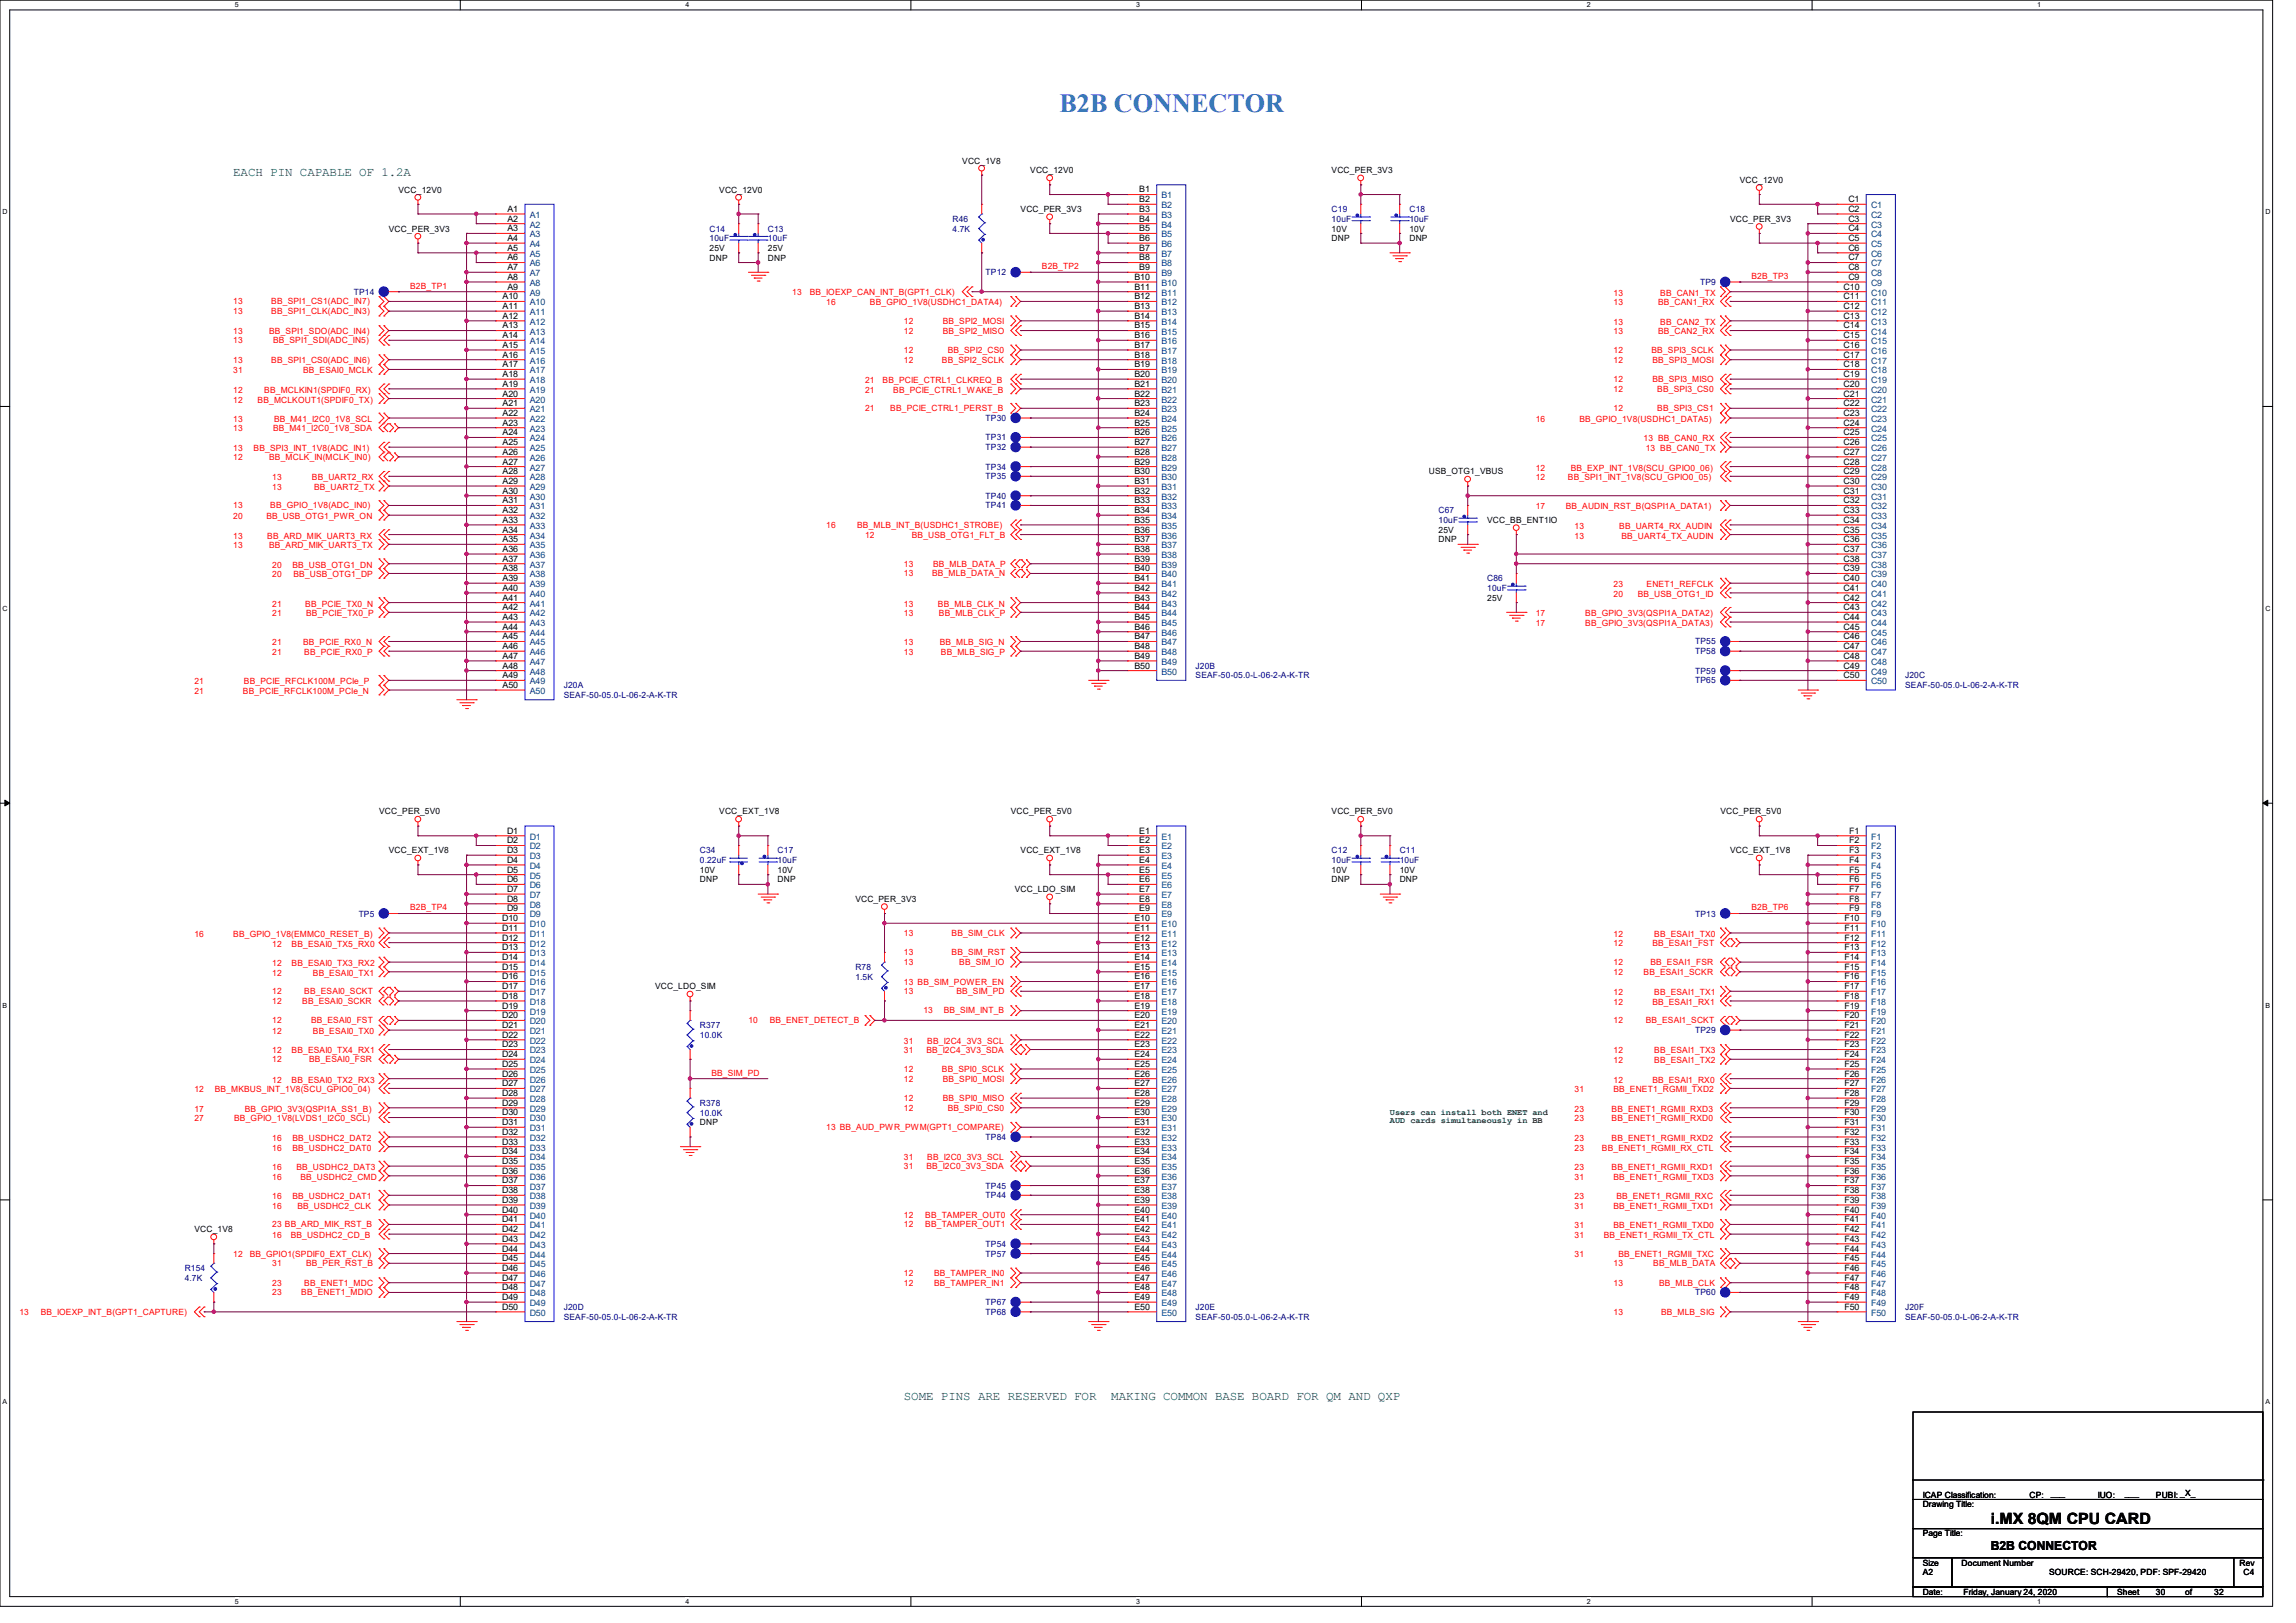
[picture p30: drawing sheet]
<svg xmlns="http://www.w3.org/2000/svg" width="420mm" height="297mm" viewBox="0 0 420 297" stroke-linecap="round" stroke-linejoin="round" font-family="sans-serif">
<defs><g id="words">
<text font-size="4.8" fill="#0080ff" x="193.8" y="20.4">B2B CONNECTOR</text>
<text font-size="2.8" x="364.1" y="278.8">i.MX 8QM CPU CARD</text>
<g font-size="2.3" fill="#008000">
<text x="42.7" y="32.1">EACH PIN CAPABLE OF 1.2A</text>
<text x="165.4" y="256.2">SOME PINS ARE RESERVED FOR</text>
<text x="203.3" y="256.2">MAKING COMMON BASE BOARD FOR QM AND QXP</text>
</g>
<text font-size="2.3" x="364.1" y="283.6">B2B CONNECTOR</text>
<g font-size="1.6">
<text x="176" y="29.9">VCC_1V8</text>
<text x="72.9" y="35.3">VCC_12V0</text>
<text x="131.6" y="35.3">VCC_12V0</text>
<text x="188.5" y="31.7">VCC_12V0</text>
<text x="208.4" y="35.2">B1</text>
<text x="243.6" y="31.7">VCC_PER_3V3</text>
<text x="318.3" y="33.5">VCC_12V0</text>
<text x="92.8" y="38.8">A1</text>
<text x="92.8" y="40.6">A2</text>
<text x="186.7" y="38.8">VCC_PER_3V3</text>
<text x="208.4" y="37">B2</text>
<text x="208.4" y="38.8">B3</text>
<text x="208.4" y="40.6">B4</text>
<text x="316.5" y="40.6">VCC_PER_3V3</text>
<text x="338.1" y="37">C1</text>
<text x="338.1" y="38.8">C2</text>
<text x="338.1" y="40.6">C3</text>
<text x="71.1" y="42.4">VCC_PER_3V3</text>
<text x="92.8" y="42.3">A3</text>
<text x="92.8" y="44.1">A4</text>
<text x="92.8" y="45.9">A5</text>
<text x="92.8" y="47.7">A6</text>
<text x="129.8" y="45.9">25V</text>
<text x="129.8" y="47.7">DNP</text>
<text x="140.5" y="45.9">25V</text>
<text x="140.5" y="47.7">DNP</text>
<text x="208.4" y="42.3">B5</text>
<text x="208.4" y="44.1">B6</text>
<text x="208.4" y="45.9">B7</text>
<text x="208.4" y="47.7">B8</text>
<text x="243.6" y="42.4">10V</text>
<text x="243.6" y="44.2">DNP</text>
<text x="257.8" y="42.4">10V</text>
<text x="257.8" y="44.2">DNP</text>
<text x="338.1" y="42.3">C4</text>
<text x="338.1" y="44.1">C5</text>
<text x="338.1" y="45.9">C6</text>
<text x="338.1" y="47.7">C7</text>
<text x="92.8" y="49.4">A7</text>
<text x="92.8" y="51.2">A8</text>
<text x="92.8" y="53">A9</text>
<text x="207.5" y="51.2">B10</text>
<text x="207.5" y="53">B11</text>
<text x="208.4" y="49.4">B9</text>
<text x="337.2" y="53">C10</text>
<text x="338.1" y="49.4">C8</text>
<text x="338.1" y="51.2">C9</text>
<text x="91.9" y="54.8">A10</text>
<text x="91.9" y="56.6">A11</text>
<text x="91.9" y="58.3">A12</text>
<text x="207.5" y="54.8">B12</text>
<text x="207.5" y="56.6">B13</text>
<text x="207.5" y="58.3">B14</text>
<text x="337.2" y="54.8">C11</text>
<text x="337.2" y="56.6">C12</text>
<text x="337.2" y="58.3">C13</text>
<text x="91.9" y="60.1">A13</text>
<text x="91.9" y="61.9">A14</text>
<text x="91.9" y="63.7">A15</text>
<text x="91.9" y="65.4">A16</text>
<text x="207.5" y="60.1">B15</text>
<text x="207.5" y="61.9">B16</text>
<text x="207.5" y="63.7">B17</text>
<text x="207.5" y="65.4">B18</text>
<text x="337.2" y="60.1">C14</text>
<text x="337.2" y="61.9">C15</text>
<text x="337.2" y="63.7">C16</text>
<text x="337.2" y="65.4">C17</text>
<text x="91.9" y="67.2">A17</text>
<text x="91.9" y="69">A18</text>
<text x="91.9" y="70.8">A19</text>
<text x="207.5" y="67.2">B19</text>
<text x="207.5" y="69">B20</text>
<text x="207.5" y="70.8">B21</text>
<text x="337.2" y="67.2">C18</text>
<text x="337.2" y="69">C19</text>
<text x="337.2" y="70.8">C20</text>
<text x="91.9" y="72.6">A20</text>
<text x="91.9" y="74.3">A21</text>
<text x="91.9" y="76.1">A22</text>
<text x="91.9" y="77.9">A23</text>
<text x="207.5" y="72.6">B22</text>
<text x="207.5" y="74.3">B23</text>
<text x="207.5" y="76.1">B24</text>
<text x="207.5" y="77.9">B25</text>
<text x="337.2" y="72.6">C21</text>
<text x="337.2" y="74.3">C22</text>
<text x="337.2" y="76.1">C23</text>
<text x="337.2" y="77.9">C24</text>
<text x="91.9" y="79.7">A24</text>
<text x="91.9" y="81.5">A25</text>
<text x="91.9" y="83.2">A26</text>
<text x="207.5" y="79.7">B26</text>
<text x="207.5" y="81.5">B27</text>
<text x="207.5" y="83.2">B28</text>
<text x="337.2" y="79.7">C25</text>
<text x="337.2" y="81.5">C26</text>
<text x="337.2" y="83.2">C27</text>
<text x="91.9" y="85">A27</text>
<text x="91.9" y="86.8">A28</text>
<text x="91.9" y="88.6">A29</text>
<text x="207.5" y="85">B29</text>
<text x="207.5" y="86.8">B30</text>
<text x="207.5" y="88.6">B31</text>
<text x="261.4" y="86.8">USB_OTG1_VBUS</text>
<text x="337.2" y="85">C28</text>
<text x="337.2" y="86.8">C29</text>
<text x="337.2" y="88.6">C30</text>
<text x="91.9" y="90.3">A30</text>
<text x="91.9" y="92.1">A31</text>
<text x="91.9" y="93.9">A32</text>
<text x="91.9" y="95.7">A33</text>
<text x="207.5" y="90.3">B32</text>
<text x="207.5" y="92.1">B33</text>
<text x="207.5" y="93.9">B34</text>
<text x="207.5" y="95.7">B35</text>
<text x="272" y="95.7">VCC_BB_ENT1IO</text>
<text x="337.2" y="90.3">C31</text>
<text x="337.2" y="92.1">C32</text>
<text x="337.2" y="93.9">C33</text>
<text x="337.2" y="95.7">C34</text>
<text x="91.9" y="97.5">A34</text>
<text x="91.9" y="99.2">A35</text>
<text x="91.9" y="101">A36</text>
<text x="207.5" y="97.5">B36</text>
<text x="207.5" y="99.2">B37</text>
<text x="207.5" y="101">B38</text>
<text x="263.1" y="97.5">25V</text>
<text x="263.1" y="99.3">DNP</text>
<text x="337.2" y="97.5">C35</text>
<text x="337.2" y="99.2">C36</text>
<text x="337.2" y="101">C37</text>
<text x="91.9" y="102.8">A37</text>
<text x="91.9" y="104.6">A38</text>
<text x="91.9" y="106.3">A39</text>
<text x="207.5" y="102.8">B39</text>
<text x="207.5" y="104.6">B40</text>
<text x="207.5" y="106.3">B41</text>
<text x="337.2" y="102.8">C38</text>
<text x="337.2" y="104.6">C39</text>
<text x="337.2" y="106.3">C40</text>
<text x="91.9" y="108.1">A40</text>
<text x="91.9" y="109.9">A41</text>
<text x="91.9" y="111.7">A42</text>
<text x="91.9" y="113.5">A43</text>
<text x="207.5" y="108.1">B42</text>
<text x="207.5" y="109.9">B43</text>
<text x="207.5" y="111.7">B44</text>
<text x="207.5" y="113.5">B45</text>
<text x="272" y="109.9">25V</text>
<text x="337.2" y="108.1">C41</text>
<text x="337.2" y="109.9">C42</text>
<text x="337.2" y="111.7">C43</text>
<text x="337.2" y="113.5">C44</text>
<text x="91.9" y="115.2">A44</text>
<text x="91.9" y="117">A45</text>
<text x="91.9" y="118.8">A46</text>
<text x="207.5" y="115.2">B46</text>
<text x="207.5" y="117">B47</text>
<text x="207.5" y="118.8">B48</text>
<text x="337.2" y="115.2">C45</text>
<text x="337.2" y="117">C46</text>
<text x="337.2" y="118.8">C47</text>
<text x="91.9" y="120.6">A47</text>
<text x="91.9" y="122.3">A48</text>
<text x="91.9" y="124.1">A49</text>
<text x="91.9" y="125.9">A50</text>
<text x="207.5" y="120.6">B49</text>
<text x="207.5" y="122.3">B50</text>
<text x="337.2" y="120.6">C48</text>
<text x="337.2" y="122.3">C49</text>
<text x="337.2" y="124.1">C50</text>
<text x="69.3" y="149.1">VCC_PER_5V0</text>
<text x="131.6" y="149.1">VCC_EXT_1V8</text>
<text x="184.9" y="149.1">VCC_PER_5V0</text>
<text x="243.6" y="149.1">VCC_PER_5V0</text>
<text x="314.7" y="149.1">VCC_PER_5V0</text>
<text x="92.8" y="152.6">D1</text>
<text x="92.8" y="154.3">D2</text>
<text x="208.4" y="152.6">E1</text>
<text x="208.4" y="154.3">E2</text>
<text x="338.3" y="152.6">F1</text>
<text x="338.3" y="154.3">F2</text>
<text x="71.1" y="156.2">VCC_EXT_1V8</text>
<text x="92.8" y="156.1">D3</text>
<text x="92.8" y="157.9">D4</text>
<text x="92.8" y="159.7">D5</text>
<text x="92.8" y="161.5">D6</text>
<text x="128" y="159.7">10V</text>
<text x="128" y="161.5">DNP</text>
<text x="142.2" y="159.7">10V</text>
<text x="142.2" y="161.5">DNP</text>
<text x="186.7" y="156.2">VCC_EXT_1V8</text>
<text x="208.4" y="156.1">E3</text>
<text x="208.4" y="157.9">E4</text>
<text x="208.4" y="159.7">E5</text>
<text x="208.4" y="161.5">E6</text>
<text x="243.6" y="159.7">10V</text>
<text x="243.6" y="161.5">DNP</text>
<text x="256" y="159.7">10V</text>
<text x="256" y="161.5">DNP</text>
<text x="316.5" y="156.2">VCC_EXT_1V8</text>
<text x="338.3" y="156.1">F3</text>
<text x="338.3" y="157.9">F4</text>
<text x="338.3" y="159.7">F5</text>
<text x="338.3" y="161.5">F6</text>
<text x="92.8" y="163.2">D7</text>
<text x="92.8" y="165">D8</text>
<text x="92.8" y="166.8">D9</text>
<text x="156.5" y="165.1">VCC_PER_3V3</text>
<text x="185.6" y="163.3">VCC_LDO_SIM</text>
<text x="208.4" y="163.2">E7</text>
<text x="208.4" y="165">E8</text>
<text x="208.4" y="166.8">E9</text>
<text x="338.3" y="163.2">F7</text>
<text x="338.3" y="165">F8</text>
<text x="338.3" y="166.8">F9</text>
<text x="91.9" y="168.6">D10</text>
<text x="91.9" y="170.4">D11</text>
<text x="91.9" y="172.1">D12</text>
<text x="91.9" y="173.9">D13</text>
<text x="207.5" y="168.6">E10</text>
<text x="207.5" y="170.4">E11</text>
<text x="207.5" y="172.1">E12</text>
<text x="207.5" y="173.9">E13</text>
<text x="337.4" y="168.6">F10</text>
<text x="337.4" y="170.4">F11</text>
<text x="337.4" y="172.1">F12</text>
<text x="337.4" y="173.9">F13</text>
<text x="91.9" y="175.7">D14</text>
<text x="91.9" y="177.5">D15</text>
<text x="91.9" y="179.2">D16</text>
<text x="207.5" y="175.7">E14</text>
<text x="207.5" y="177.5">E15</text>
<text x="207.5" y="179.2">E16</text>
<text x="337.4" y="175.7">F14</text>
<text x="337.4" y="177.5">F15</text>
<text x="337.4" y="179.2">F16</text>
<text x="91.9" y="181">D17</text>
<text x="91.9" y="182.8">D18</text>
<text x="91.9" y="184.6">D19</text>
<text x="119.8" y="181.1">VCC_LDO_SIM</text>
<text x="207.5" y="181">E17</text>
<text x="207.5" y="182.8">E18</text>
<text x="207.5" y="184.6">E19</text>
<text x="337.4" y="181">F17</text>
<text x="337.4" y="182.8">F18</text>
<text x="337.4" y="184.6">F19</text>
<text x="91.9" y="186.4">D20</text>
<text x="91.9" y="188.1">D21</text>
<text x="91.9" y="189.9">D22</text>
<text x="91.9" y="191.7">D23</text>
<text x="207.5" y="186.4">E20</text>
<text x="207.5" y="188.1">E21</text>
<text x="207.5" y="189.9">E22</text>
<text x="207.5" y="191.7">E23</text>
<text x="337.4" y="186.4">F20</text>
<text x="337.4" y="188.1">F21</text>
<text x="337.4" y="189.9">F22</text>
<text x="337.4" y="191.7">F23</text>
<text x="91.9" y="193.5">D24</text>
<text x="91.9" y="195.2">D25</text>
<text x="91.9" y="197">D26</text>
<text x="207.5" y="193.5">E24</text>
<text x="207.5" y="195.2">E25</text>
<text x="207.5" y="197">E26</text>
<text x="337.4" y="193.5">F24</text>
<text x="337.4" y="195.2">F25</text>
<text x="337.4" y="197">F26</text>
<text x="91.9" y="198.8">D27</text>
<text x="91.9" y="200.6">D28</text>
<text x="91.9" y="202.4">D29</text>
<text x="207.5" y="198.8">E27</text>
<text x="207.5" y="200.6">E28</text>
<text x="207.5" y="202.4">E29</text>
<text x="337.4" y="198.8">F27</text>
<text x="337.4" y="200.6">F28</text>
<text x="337.4" y="202.4">F29</text>
<text x="91.9" y="204.1">D30</text>
<text x="91.9" y="205.9">D31</text>
<text x="91.9" y="207.7">D32</text>
<text x="91.9" y="209.5">D33</text>
<text x="128" y="205.9">DNP</text>
<text x="207.5" y="204.1">E30</text>
<text x="207.5" y="205.9">E31</text>
<text x="207.5" y="207.7">E32</text>
<text x="207.5" y="209.5">E33</text>
<text x="337.4" y="204.1">F30</text>
<text x="337.4" y="205.9">F31</text>
<text x="337.4" y="207.7">F32</text>
<text x="337.4" y="209.5">F33</text>
<text x="91.9" y="211.2">D34</text>
<text x="91.9" y="213">D35</text>
<text x="91.9" y="214.8">D36</text>
<text x="207.5" y="211.2">E34</text>
<text x="207.5" y="213">E35</text>
<text x="207.5" y="214.8">E36</text>
<text x="337.4" y="211.2">F34</text>
<text x="337.4" y="213">F35</text>
<text x="337.4" y="214.8">F36</text>
<text x="91.9" y="216.6">D37</text>
<text x="91.9" y="218.4">D38</text>
<text x="91.9" y="220.1">D39</text>
<text x="91.9" y="221.9">D40</text>
<text x="207.5" y="216.6">E37</text>
<text x="207.5" y="218.4">E38</text>
<text x="207.5" y="220.1">E39</text>
<text x="207.5" y="221.9">E40</text>
<text x="337.4" y="216.6">F37</text>
<text x="337.4" y="218.4">F38</text>
<text x="337.4" y="220.1">F39</text>
<text x="337.4" y="221.9">F40</text>
<text x="35.6" y="225.5">VCC_1V8</text>
<text x="91.9" y="223.7">D41</text>
<text x="91.9" y="225.5">D42</text>
<text x="91.9" y="227.2">D43</text>
<text x="207.5" y="223.7">E41</text>
<text x="207.5" y="225.5">E42</text>
<text x="207.5" y="227.2">E43</text>
<text x="337.4" y="223.7">F41</text>
<text x="337.4" y="225.5">F42</text>
<text x="337.4" y="227.2">F43</text>
<text x="91.9" y="229">D44</text>
<text x="91.9" y="230.8">D45</text>
<text x="91.9" y="232.6">D46</text>
<text x="207.5" y="229">E44</text>
<text x="207.5" y="230.8">E45</text>
<text x="207.5" y="232.6">E46</text>
<text x="337.4" y="229">F44</text>
<text x="337.4" y="230.8">F45</text>
<text x="337.4" y="232.6">F46</text>
<text x="91.9" y="234.4">D47</text>
<text x="91.9" y="236.1">D48</text>
<text x="91.9" y="237.9">D49</text>
<text x="91.9" y="239.7">D50</text>
<text x="207.5" y="234.4">E47</text>
<text x="207.5" y="236.1">E48</text>
<text x="207.5" y="237.9">E49</text>
<text x="207.5" y="239.7">E50</text>
<text x="337.4" y="234.4">F47</text>
<text x="337.4" y="236.1">F48</text>
<text x="337.4" y="237.9">F49</text>
<text x="337.4" y="239.7">F50</text>
<text x="351.7" y="275.8">Drawing Title:</text>
<text x="351.7" y="274.1">ICAP Classification:</text>
<text x="371.3" y="274.1">CP:</text>
<text x="375.2" y="273.8">___</text>
<text x="383.7" y="274.1">IUO:</text>
<text x="388.7" y="273.8">___</text>
<text x="394.4" y="274.1">PUBI: _X_</text>
<text x="351.7" y="281.2">Page Title:</text>
<text x="351.7" y="286.5">Size</text>
<text x="358.8" y="286.5">Document Number</text>
<text x="409.7" y="286.5">Rev</text>
<text x="351.7" y="291.8">Date:</text>
<text x="351.7" y="288.3">A2</text>
<text x="359.2" y="291.8">Friday, January 24, 2020</text>
<text x="374.8" y="288.3">SOURCE: SCH-29420, PDF: SPF-29420</text>
<text x="387.3" y="291.8">Sheet</text>
<text x="394.4" y="291.8">30</text>
<text x="399.7" y="291.8">of</text>
<text x="405" y="291.8">32</text>
<text x="410.4" y="288.3">C4</text>
</g>
<g font-size="1.6" fill="#004080">
<text x="96.9" y="39.9">A1</text>
<text x="96.9" y="41.7">A2</text>
<text x="212.5" y="36.3">B1</text>
<text x="212.5" y="38.1">B2</text>
<text x="212.5" y="39.9">B3</text>
<text x="212.5" y="41.7">B4</text>
<text x="342.3" y="38.1">C1</text>
<text x="342.3" y="39.9">C2</text>
<text x="342.3" y="41.7">C3</text>
<text x="96.9" y="43.4">A3</text>
<text x="96.9" y="45.2">A4</text>
<text x="96.9" y="47">A5</text>
<text x="212.5" y="43.4">B5</text>
<text x="212.5" y="45.2">B6</text>
<text x="212.5" y="47">B7</text>
<text x="342.3" y="43.4">C4</text>
<text x="342.3" y="45.2">C5</text>
<text x="342.3" y="47">C6</text>
<text x="96.9" y="48.8">A6</text>
<text x="96.9" y="50.5">A7</text>
<text x="96.9" y="52.3">A8</text>
<text x="212.5" y="48.8">B8</text>
<text x="212.5" y="50.5">B9</text>
<text x="212.5" y="52.3">B10</text>
<text x="342.3" y="48.8">C7</text>
<text x="342.3" y="50.5">C8</text>
<text x="342.3" y="52.3">C9</text>
<text x="96.9" y="54.1">A9</text>
<text x="96.9" y="55.9">A10</text>
<text x="96.9" y="57.7">A11</text>
<text x="96.9" y="59.4">A12</text>
<text x="212.5" y="54.1">B11</text>
<text x="212.5" y="55.9">B12</text>
<text x="212.5" y="57.7">B13</text>
<text x="212.5" y="59.4">B14</text>
<text x="342.3" y="54.1">C10</text>
<text x="342.3" y="55.9">C11</text>
<text x="342.3" y="57.7">C12</text>
<text x="342.3" y="59.4">C13</text>
<text x="96.9" y="61.2">A13</text>
<text x="96.9" y="63">A14</text>
<text x="96.9" y="64.8">A15</text>
<text x="212.5" y="61.2">B15</text>
<text x="212.5" y="63">B16</text>
<text x="212.5" y="64.8">B17</text>
<text x="342.3" y="61.2">C14</text>
<text x="342.3" y="63">C15</text>
<text x="342.3" y="64.8">C16</text>
<text x="96.9" y="66.5">A16</text>
<text x="96.9" y="68.3">A17</text>
<text x="96.9" y="70.1">A18</text>
<text x="96.9" y="71.9">A19</text>
<text x="212.5" y="66.5">B18</text>
<text x="212.5" y="68.3">B19</text>
<text x="212.5" y="70.1">B20</text>
<text x="212.5" y="71.9">B21</text>
<text x="342.3" y="66.5">C17</text>
<text x="342.3" y="68.3">C18</text>
<text x="342.3" y="70.1">C19</text>
<text x="342.3" y="71.9">C20</text>
<text x="96.9" y="73.7">A20</text>
<text x="96.9" y="75.4">A21</text>
<text x="96.9" y="77.2">A22</text>
<text x="212.5" y="73.7">B22</text>
<text x="212.5" y="75.4">B23</text>
<text x="212.5" y="77.2">B24</text>
<text x="342.3" y="73.7">C21</text>
<text x="342.3" y="75.4">C22</text>
<text x="342.3" y="77.2">C23</text>
<text x="96.9" y="79">A23</text>
<text x="96.9" y="80.8">A24</text>
<text x="96.9" y="82.6">A25</text>
<text x="212.5" y="79">B25</text>
<text x="212.5" y="80.8">B26</text>
<text x="212.5" y="82.6">B27</text>
<text x="342.3" y="79">C24</text>
<text x="342.3" y="80.8">C25</text>
<text x="342.3" y="82.6">C26</text>
<text x="96.9" y="84.3">A26</text>
<text x="96.9" y="86.1">A27</text>
<text x="96.9" y="87.9">A28</text>
<text x="96.9" y="89.7">A29</text>
<text x="212.5" y="84.3">B28</text>
<text x="212.5" y="86.1">B29</text>
<text x="212.5" y="87.9">B30</text>
<text x="212.5" y="89.7">B31</text>
<text x="342.3" y="84.3">C27</text>
<text x="342.3" y="86.1">C28</text>
<text x="342.3" y="87.9">C29</text>
<text x="342.3" y="89.7">C30</text>
<text x="96.9" y="91.4">A30</text>
<text x="96.9" y="93.2">A31</text>
<text x="96.9" y="95">A32</text>
<text x="212.5" y="91.4">B32</text>
<text x="212.5" y="93.2">B33</text>
<text x="212.5" y="95">B34</text>
<text x="342.3" y="91.4">C31</text>
<text x="342.3" y="93.2">C32</text>
<text x="342.3" y="95">C33</text>
<text x="96.9" y="96.8">A33</text>
<text x="96.9" y="98.6">A34</text>
<text x="96.9" y="100.3">A35</text>
<text x="212.5" y="96.8">B35</text>
<text x="212.5" y="98.6">B36</text>
<text x="212.5" y="100.3">B37</text>
<text x="342.3" y="96.8">C34</text>
<text x="342.3" y="98.6">C35</text>
<text x="342.3" y="100.3">C36</text>
<text x="96.9" y="102.1">A36</text>
<text x="96.9" y="103.9">A37</text>
<text x="96.9" y="105.7">A38</text>
<text x="96.9" y="107.4">A39</text>
<text x="212.5" y="102.1">B38</text>
<text x="212.5" y="103.9">B39</text>
<text x="212.5" y="105.7">B40</text>
<text x="212.5" y="107.4">B41</text>
<text x="342.3" y="102.1">C37</text>
<text x="342.3" y="103.9">C38</text>
<text x="342.3" y="105.7">C39</text>
<text x="342.3" y="107.4">C40</text>
<text x="96.9" y="109.2">A40</text>
<text x="96.9" y="111">A41</text>
<text x="96.9" y="112.8">A42</text>
<text x="212.5" y="109.2">B42</text>
<text x="212.5" y="111">B43</text>
<text x="212.5" y="112.8">B44</text>
<text x="342.3" y="109.2">C41</text>
<text x="342.3" y="111">C42</text>
<text x="342.3" y="112.8">C43</text>
<text x="96.9" y="114.6">A43</text>
<text x="96.9" y="116.3">A44</text>
<text x="96.9" y="118.1">A45</text>
<text x="96.9" y="119.9">A46</text>
<text x="212.5" y="114.6">B45</text>
<text x="212.5" y="116.3">B46</text>
<text x="212.5" y="118.1">B47</text>
<text x="212.5" y="119.9">B48</text>
<text x="342.3" y="114.6">C44</text>
<text x="342.3" y="116.3">C45</text>
<text x="342.3" y="118.1">C46</text>
<text x="342.3" y="119.9">C47</text>
<text x="96.9" y="121.7">A47</text>
<text x="96.9" y="123.4">A48</text>
<text x="96.9" y="125.2">A49</text>
<text x="212.5" y="121.7">B49</text>
<text x="212.5" y="123.4">B50</text>
<text x="342.3" y="121.7">C48</text>
<text x="342.3" y="123.4">C49</text>
<text x="342.3" y="125.2">C50</text>
<text x="96.9" y="127">A50</text>
<text x="96.9" y="153.7">D1</text>
<text x="96.9" y="155.5">D2</text>
<text x="212.5" y="153.7">E1</text>
<text x="212.5" y="155.5">E2</text>
<text x="342.3" y="153.7">F1</text>
<text x="342.3" y="155.5">F2</text>
<text x="96.9" y="157.2">D3</text>
<text x="96.9" y="159">D4</text>
<text x="96.9" y="160.8">D5</text>
<text x="212.5" y="157.2">E3</text>
<text x="212.5" y="159">E4</text>
<text x="212.5" y="160.8">E5</text>
<text x="342.3" y="157.2">F3</text>
<text x="342.3" y="159">F4</text>
<text x="342.3" y="160.8">F5</text>
<text x="96.9" y="162.6">D6</text>
<text x="96.9" y="164.3">D7</text>
<text x="96.9" y="166.1">D8</text>
<text x="96.9" y="167.9">D9</text>
<text x="212.5" y="162.6">E6</text>
<text x="212.5" y="164.3">E7</text>
<text x="212.5" y="166.1">E8</text>
<text x="212.5" y="167.9">E9</text>
<text x="342.3" y="162.6">F6</text>
<text x="342.3" y="164.3">F7</text>
<text x="342.3" y="166.1">F8</text>
<text x="342.3" y="167.9">F9</text>
<text x="96.9" y="169.7">D10</text>
<text x="96.9" y="171.5">D11</text>
<text x="96.9" y="173.2">D12</text>
<text x="212.5" y="169.7">E10</text>
<text x="212.5" y="171.5">E11</text>
<text x="212.5" y="173.2">E12</text>
<text x="342.3" y="169.7">F10</text>
<text x="342.3" y="171.5">F11</text>
<text x="342.3" y="173.2">F12</text>
<text x="96.9" y="175">D13</text>
<text x="96.9" y="176.8">D14</text>
<text x="96.9" y="178.6">D15</text>
<text x="212.5" y="175">E13</text>
<text x="212.5" y="176.8">E14</text>
<text x="212.5" y="178.6">E15</text>
<text x="342.3" y="175">F13</text>
<text x="342.3" y="176.8">F14</text>
<text x="342.3" y="178.6">F15</text>
<text x="96.9" y="180.3">D16</text>
<text x="96.9" y="182.1">D17</text>
<text x="96.9" y="183.9">D18</text>
<text x="96.9" y="185.7">D19</text>
<text x="212.5" y="180.3">E16</text>
<text x="212.5" y="182.1">E17</text>
<text x="212.5" y="183.9">E18</text>
<text x="212.5" y="185.7">E19</text>
<text x="342.3" y="180.3">F16</text>
<text x="342.3" y="182.1">F17</text>
<text x="342.3" y="183.9">F18</text>
<text x="342.3" y="185.7">F19</text>
<text x="96.9" y="187.5">D20</text>
<text x="96.9" y="189.2">D21</text>
<text x="96.9" y="191">D22</text>
<text x="212.5" y="187.5">E20</text>
<text x="212.5" y="189.2">E21</text>
<text x="212.5" y="191">E22</text>
<text x="342.3" y="187.5">F20</text>
<text x="342.3" y="189.2">F21</text>
<text x="342.3" y="191">F22</text>
<text x="96.9" y="192.8">D23</text>
<text x="96.9" y="194.6">D24</text>
<text x="96.9" y="196.3">D25</text>
<text x="212.5" y="192.8">E23</text>
<text x="212.5" y="194.6">E24</text>
<text x="212.5" y="196.3">E25</text>
<text x="342.3" y="192.8">F23</text>
<text x="342.3" y="194.6">F24</text>
<text x="342.3" y="196.3">F25</text>
<text x="96.9" y="198.1">D26</text>
<text x="96.9" y="199.9">D27</text>
<text x="96.9" y="201.7">D28</text>
<text x="96.9" y="203.5">D29</text>
<text x="212.5" y="198.1">E26</text>
<text x="212.5" y="199.9">E27</text>
<text x="212.5" y="201.7">E28</text>
<text x="212.5" y="203.5">E29</text>
<text x="342.3" y="198.1">F26</text>
<text x="342.3" y="199.9">F27</text>
<text x="342.3" y="201.7">F28</text>
<text x="342.3" y="203.5">F29</text>
<text x="96.9" y="205.2">D30</text>
<text x="96.9" y="207">D31</text>
<text x="96.9" y="208.8">D32</text>
<text x="212.5" y="205.2">E30</text>
<text x="212.5" y="207">E31</text>
<text x="212.5" y="208.8">E32</text>
<text x="342.3" y="205.2">F30</text>
<text x="342.3" y="207">F31</text>
<text x="342.3" y="208.8">F32</text>
<text x="96.9" y="210.6">D33</text>
<text x="96.9" y="212.3">D34</text>
<text x="96.9" y="214.1">D35</text>
<text x="96.9" y="215.9">D36</text>
<text x="212.5" y="210.6">E33</text>
<text x="212.5" y="212.3">E34</text>
<text x="212.5" y="214.1">E35</text>
<text x="212.5" y="215.9">E36</text>
<text x="342.3" y="210.6">F33</text>
<text x="342.3" y="212.3">F34</text>
<text x="342.3" y="214.1">F35</text>
<text x="342.3" y="215.9">F36</text>
<text x="96.9" y="217.7">D37</text>
<text x="96.9" y="219.5">D38</text>
<text x="96.9" y="221.2">D39</text>
<text x="212.5" y="217.7">E37</text>
<text x="212.5" y="219.5">E38</text>
<text x="212.5" y="221.2">E39</text>
<text x="342.3" y="217.7">F37</text>
<text x="342.3" y="219.5">F38</text>
<text x="342.3" y="221.2">F39</text>
<text x="96.9" y="223">D40</text>
<text x="96.9" y="224.8">D41</text>
<text x="96.9" y="226.6">D42</text>
<text x="212.5" y="223">E40</text>
<text x="212.5" y="224.8">E41</text>
<text x="212.5" y="226.6">E42</text>
<text x="342.3" y="223">F40</text>
<text x="342.3" y="224.8">F41</text>
<text x="342.3" y="226.6">F42</text>
<text x="96.9" y="228.3">D43</text>
<text x="96.9" y="230.1">D44</text>
<text x="96.9" y="231.9">D45</text>
<text x="96.9" y="233.7">D46</text>
<text x="212.5" y="228.3">E43</text>
<text x="212.5" y="230.1">E44</text>
<text x="212.5" y="231.9">E45</text>
<text x="212.5" y="233.7">E46</text>
<text x="342.3" y="228.3">F43</text>
<text x="342.3" y="230.1">F44</text>
<text x="342.3" y="231.9">F45</text>
<text x="342.3" y="233.7">F46</text>
<text x="96.9" y="235.5">D47</text>
<text x="96.9" y="237.2">D48</text>
<text x="96.9" y="239">D49</text>
<text x="212.5" y="235.5">E47</text>
<text x="212.5" y="237.2">E48</text>
<text x="212.5" y="239">E49</text>
<text x="342.3" y="235.5">F47</text>
<text x="342.3" y="237.2">F48</text>
<text x="342.3" y="239">F49</text>
<text x="96.9" y="240.8">D50</text>
<text x="212.5" y="240.8">E50</text>
<text x="342.3" y="240.8">F50</text>
</g>
<g font-size="1.6" fill="#000080">
<text x="174.2" y="40.6">R46</text>
<text x="243.6" y="38.8">C19</text>
<text x="243.6" y="40.6">10uF</text>
<text x="257.8" y="38.8">C18</text>
<text x="257.8" y="40.6">10uF</text>
<text x="129.8" y="42.4">C14</text>
<text x="129.8" y="44.2">10uF</text>
<text x="140.5" y="42.4">C13</text>
<text x="140.5" y="44.2">10uF</text>
<text x="174.2" y="42.4">4.7K</text>
<text x="64.7" y="53.9">TP14</text>
<text x="180.3" y="50.4">TP12</text>
<text x="311" y="52.2">TP9</text>
<text x="180.3" y="77">TP30</text>
<text x="180.3" y="80.6">TP31</text>
<text x="180.3" y="82.4">TP32</text>
<text x="180.3" y="87.7">TP35</text>
<text x="180.3" y="85.9">TP34</text>
<text x="180.3" y="91.3">TP40</text>
<text x="180.3" y="93">TP41</text>
<text x="263.1" y="93.9">C67</text>
<text x="263.1" y="95.7">10uF</text>
<text x="272" y="106.4">C86</text>
<text x="272" y="108.2">10uF</text>
<text x="310.1" y="117.9">TP55</text>
<text x="310.1" y="119.7">TP58</text>
<text x="103.1" y="125.9">J20A</text>
<text x="218.7" y="122.4">J20B</text>
<text x="218.7" y="124.2">SEAF-50-05.0-L-06-2-A-K-TR</text>
<text x="310.1" y="125.1">TP65</text>
<text x="310.1" y="123.3">TP59</text>
<text x="348.5" y="124.2">J20C</text>
<text x="348.5" y="125.9">SEAF-50-05.0-L-06-2-A-K-TR</text>
<text x="103.1" y="127.7">SEAF-50-05.0-L-06-2-A-K-TR</text>
<text x="128" y="156.2">C34</text>
<text x="128" y="157.9">0.22uF</text>
<text x="142.2" y="156.2">C17</text>
<text x="142.2" y="157.9">10uF</text>
<text x="243.6" y="156.2">C12</text>
<text x="243.6" y="157.9">10uF</text>
<text x="256" y="156.2">C11</text>
<text x="256" y="157.9">10uF</text>
<text x="65.6" y="167.7">TP5</text>
<text x="310.1" y="167.7">TP13</text>
<text x="156.5" y="177.5">R78</text>
<text x="156.5" y="179.3">1.5K</text>
<text x="128" y="188.2">R377</text>
<text x="128" y="189.9">10.0K</text>
<text x="310.1" y="189.1">TP29</text>
<text x="128" y="202.4">R378</text>
<text x="128" y="204.2">10.0K</text>
<text x="180.3" y="208.6">TP84</text>
<text x="180.3" y="217.5">TP45</text>
<text x="180.3" y="219.3">TP44</text>
<text x="33.8" y="232.6">R154</text>
<text x="180.3" y="228.2">TP54</text>
<text x="180.3" y="229.9">TP57</text>
<text x="33.8" y="234.4">4.7K</text>
<text x="103.1" y="239.7">J20D</text>
<text x="180.3" y="238.8">TP67</text>
<text x="218.7" y="239.7">J20E</text>
<text x="310.1" y="237.1">TP60</text>
<text x="348.5" y="239.7">J20F</text>
<text x="103.1" y="241.5">SEAF-50-05.0-L-06-2-A-K-TR</text>
<text x="180.3" y="240.6">TP68</text>
<text x="218.7" y="241.5">SEAF-50-05.0-L-06-2-A-K-TR</text>
<text x="348.5" y="241.5">SEAF-50-05.0-L-06-2-A-K-TR</text>
</g>
<g font-size="1.6" fill="#f00">
<text x="75" y="52.8">B2B_TP1</text>
<text x="144.9" y="53.9">13</text>
<text x="148.1" y="53.9">BB_IOEXP_CAN_INT_B(GPT1_CLK)</text>
<text x="190.6" y="49.3">B2B_TP2</text>
<text x="320.4" y="51.1">B2B_TP3</text>
<text x="42.7" y="55.7">13</text>
<text x="42.7" y="57.5">13</text>
<text x="49.6" y="55.7">BB_SPI1_CS1(ADC_IN7)</text>
<text x="49.6" y="57.5">BB_SPI1_CLK(ADC_IN3)</text>
<text x="151.1" y="55.9">16</text>
<text x="159.1" y="55.9">BB_GPIO_1V8(USDHC1_DATA4)</text>
<text x="165.4" y="59.3">12</text>
<text x="172.5" y="59.3">BB_SPI2_MOSI</text>
<text x="295.1" y="54.1">13</text>
<text x="295.1" y="55.9">13</text>
<text x="295.1" y="59.4">13</text>
<text x="303.3" y="55.9">BB_CAN1_RX</text>
<text x="303.7" y="54.1">BB_CAN1_TX</text>
<text x="303.7" y="59.4">BB_CAN2_TX</text>
<text x="42.7" y="61">13</text>
<text x="42.7" y="62.8">13</text>
<text x="49.2" y="61">BB_SPI1_SDO(ADC_IN4)</text>
<text x="50" y="62.8">BB_SPI1_SDI(ADC_IN5)</text>
<text x="165.4" y="64.6">12</text>
<text x="165.4" y="61">12</text>
<text x="172.5" y="61">BB_SPI2_MISO</text>
<text x="173.4" y="64.6">BB_SPI2_CS0</text>
<text x="295.1" y="64.6">12</text>
<text x="295.1" y="61.2">13</text>
<text x="302.1" y="64.6">BB_SPI3_SCLK</text>
<text x="303.3" y="61.2">BB_CAN2_RX</text>
<text x="42.7" y="68.3">31</text>
<text x="42.7" y="71.9">12</text>
<text x="42.7" y="66.4">13</text>
<text x="48.3" y="71.9">BB_MCLKIN1(SPDIF0_RX)</text>
<text x="49.6" y="66.4">BB_SPI1_CS0(ADC_IN6)</text>
<text x="55.5" y="68.3">BB_ESAI0_MCLK</text>
<text x="158.2" y="70.1">21</text>
<text x="158.2" y="71.9">21</text>
<text x="161.5" y="70.1">BB_PCIE_CTRL1_CLKREQ_B</text>
<text x="163.4" y="71.9">BB_PCIE_CTRL1_WAKE_B</text>
<text x="165.4" y="66.4">12</text>
<text x="172.3" y="66.4">BB_SPI2_SCLK</text>
<text x="295.1" y="69.9">12</text>
<text x="295.1" y="71.7">12</text>
<text x="295.1" y="66.4">12</text>
<text x="302.3" y="69.9">BB_SPI3_MISO</text>
<text x="302.3" y="66.4">BB_SPI3_MOSI</text>
<text x="303.1" y="71.7">BB_SPI3_CS0</text>
<text x="42.7" y="73.7">12</text>
<text x="42.7" y="77.2">13</text>
<text x="47.1" y="73.7">BB_MCLKOUT1(SPDIF0_TX)</text>
<text x="50.1" y="77.2">BB_M41_I2C0_1V8_SCL</text>
<text x="158.2" y="75.3">21</text>
<text x="162.9" y="75.3">BB_PCIE_CTRL1_PERST_B</text>
<text x="280.9" y="77.2">16</text>
<text x="288.9" y="77.2">BB_GPIO_1V8(USDHC1_DATA5)</text>
<text x="295.1" y="75.3">12</text>
<text x="303.1" y="75.3">BB_SPI3_CS1</text>
<text x="42.7" y="78.8">13</text>
<text x="42.7" y="82.5">13</text>
<text x="46.4" y="82.5">BB_SPI3_INT_1V8(ADC_IN1)</text>
<text x="50" y="78.8">BB_M41_I2C0_1V8_SDA</text>
<text x="300.6" y="80.8">13 BB_CAN0_RX</text>
<text x="301" y="82.5">13 BB_CAN0_TX</text>
<text x="42.7" y="84.2">12</text>
<text x="49.2" y="84.2">BB_MCLK_IN(MCLK_IN0)</text>
<text x="49.8" y="87.9">13</text>
<text x="49.8" y="89.7">13</text>
<text x="57.1" y="87.9">BB_UART2_RX</text>
<text x="57.4" y="89.7">BB_UART2_TX</text>
<text x="280.9" y="86.1">12</text>
<text x="280.9" y="87.9">12</text>
<text x="286.8" y="87.9">BB_SPI1_INT_1V8(SCU_GPIO0_05)</text>
<text x="287.3" y="86.1">BB_EXP_INT_1V8(SCU_GPIO0_06)</text>
<text x="42.7" y="95">20</text>
<text x="42.7" y="92.9">13</text>
<text x="48.7" y="95">BB_USB_OTG1_PWR_ON</text>
<text x="49.4" y="92.9">BB_GPIO_1V8(ADC_IN0)</text>
<text x="280.9" y="93.2">17</text>
<text x="286.4" y="93.2">BB_AUDIN_RST_B(QSPI1A_DATA1)</text>
<text x="42.7" y="98.5">13</text>
<text x="42.7" y="100.3">13</text>
<text x="48.9" y="98.5">BB_ARD_MIK_UART3_RX</text>
<text x="49.2" y="100.3">BB_ARD_MIK_UART3_TX</text>
<text x="151.1" y="96.6">16</text>
<text x="156.8" y="96.6">BB_MLB_INT_B(USDHC1_STROBE)</text>
<text x="158.2" y="98.4">12</text>
<text x="166.8" y="98.4">BB_USB_OTG1_FLT_B</text>
<text x="288" y="96.8">13</text>
<text x="288" y="98.5">13</text>
<text x="296.2" y="96.8">BB_UART4_RX_AUDIN</text>
<text x="296.6" y="98.5">BB_UART4_TX_AUDIN</text>
<text x="49.8" y="103.9">20</text>
<text x="49.8" y="105.7">20</text>
<text x="53.5" y="103.9">BB_USB_OTG1_DN</text>
<text x="53.7" y="105.7">BB_USB_OTG1_DP</text>
<text x="165.4" y="103.7">13</text>
<text x="165.4" y="105.5">13</text>
<text x="170.5" y="105.5">BB_MLB_DATA_N</text>
<text x="170.7" y="103.7">BB_MLB_DATA_P</text>
<text x="295.1" y="107.4">23</text>
<text x="301.2" y="107.4">ENET1_REFCLK</text>
<text x="49.8" y="111">21</text>
<text x="49.8" y="112.8">21</text>
<text x="55.8" y="111">BB_PCIE_TX0_N</text>
<text x="56" y="112.8">BB_PCIE_TX0_P</text>
<text x="165.4" y="111">13</text>
<text x="165.4" y="112.8">13</text>
<text x="171.6" y="111">BB_MLB_CLK_N</text>
<text x="171.7" y="112.8">BB_MLB_CLK_P</text>
<text x="280.9" y="112.8">17</text>
<text x="290" y="112.8">BB_GPIO_3V3(QSPI1A_DATA2)</text>
<text x="295.1" y="109.2">20</text>
<text x="299.6" y="109.2">BB_USB_OTG1_ID</text>
<text x="49.8" y="118.1">21</text>
<text x="49.8" y="119.9">21</text>
<text x="55.5" y="118.1">BB_PCIE_RX0_N</text>
<text x="55.7" y="119.9">BB_PCIE_RX0_P</text>
<text x="165.4" y="118.1">13</text>
<text x="165.4" y="119.9">13</text>
<text x="171.9" y="118.1">BB_MLB_SIG_N</text>
<text x="172.1" y="119.9">BB_MLB_SIG_P</text>
<text x="280.9" y="114.6">17</text>
<text x="290" y="114.6">BB_GPIO_3V3(QSPI1A_DATA3)</text>
<text x="35.6" y="125.2">21</text>
<text x="44.6" y="125.2">BB_PCIE_RFCLK100M_PCIe_P</text>
<text x="35.6" y="127">21</text>
<text x="44.4" y="127">BB_PCIE_RFCLK100M_PCIe_N</text>
<text x="75" y="166.6">B2B_TP4</text>
<text x="320.4" y="166.6">B2B_TP6</text>
<text x="35.6" y="171.4">16</text>
<text x="42.7" y="171.4">BB_GPIO_1V8(EMMC0_RESET_B)</text>
<text x="49.8" y="173.2">12</text>
<text x="53.3" y="173.2">BB_ESAI0_TX5_RX0</text>
<text x="165.4" y="171.3">13</text>
<text x="174.1" y="171.3">BB_SIM_CLK</text>
<text x="295.1" y="171.4">12</text>
<text x="295.1" y="173.1">12</text>
<text x="302.3" y="173.1">BB_ESAI1_FST</text>
<text x="302.6" y="171.4">BB_ESAI1_TX0</text>
<text x="49.8" y="176.8">12</text>
<text x="49.8" y="178.6">12</text>
<text x="53.3" y="176.8">BB_ESAI0_TX3_RX2</text>
<text x="57.2" y="178.6">BB_ESAI0_TX1</text>
<text x="165.4" y="174.8">13</text>
<text x="165.4" y="176.6">13</text>
<text x="174.1" y="174.8">BB_SIM_RST</text>
<text x="175.5" y="176.6">BB_SIM_IO</text>
<text x="295.1" y="176.6">12</text>
<text x="295.1" y="178.4">12</text>
<text x="300.6" y="178.4">BB_ESAI1_SCKR</text>
<text x="301.9" y="176.6">BB_ESAI1_FSR</text>
<text x="49.8" y="181.9">12</text>
<text x="49.8" y="183.7">12</text>
<text x="55.3" y="183.7">BB_ESAI0_SCKR</text>
<text x="55.7" y="181.9">BB_ESAI0_SCKT</text>
<text x="165.4" y="180.2">13 BB_SIM_POWER_EN</text>
<text x="165.4" y="181.9">13</text>
<text x="168.9" y="185.3">13</text>
<text x="172.6" y="185.3">BB_SIM_INT_B</text>
<text x="175" y="181.9">BB_SIM_PD</text>
<text x="295.1" y="182.1">12</text>
<text x="295.1" y="183.9">12</text>
<text x="302.3" y="183.9">BB_ESAI1_RX1</text>
<text x="302.6" y="182.1">BB_ESAI1_TX1</text>
<text x="49.8" y="187.3">12</text>
<text x="49.8" y="189.2">12</text>
<text x="56.9" y="187.3">BB_ESAI0_FST</text>
<text x="57.2" y="189.2">BB_ESAI0_TX0</text>
<text x="136.9" y="187.3">10</text>
<text x="140.8" y="187.3">BB_ENET_DETECT_B</text>
<text x="165.4" y="191">31</text>
<text x="169.6" y="191">BB_I2C4_3V3_SCL</text>
<text x="295.1" y="187.3">12</text>
<text x="301" y="187.3">BB_ESAI1_SCKT</text>
<text x="49.8" y="192.8">12</text>
<text x="49.8" y="194.4">12</text>
<text x="53.3" y="192.8">BB_ESAI0_TX4_RX1</text>
<text x="56.6" y="194.4">BB_ESAI0_FSR</text>
<text x="130.1" y="196.8">BB_SIM_PD</text>
<text x="165.4" y="196.2">12</text>
<text x="165.4" y="197.9">12</text>
<text x="165.4" y="192.6">31</text>
<text x="169.5" y="192.6">BB_I2C4_3V3_SDA</text>
<text x="172.3" y="196.2">BB_SPI0_SCLK</text>
<text x="172.5" y="197.9">BB_SPI0_MOSI</text>
<text x="295.1" y="192.8">12</text>
<text x="295.1" y="194.6">12</text>
<text x="302.6" y="192.8">BB_ESAI1_TX3</text>
<text x="302.6" y="194.6">BB_ESAI1_TX2</text>
<text x="35.6" y="203.4">17</text>
<text x="35.6" y="199.9">12</text>
<text x="39.3" y="199.9">BB_MKBUS_INT_1V8(SCU_GPIO0_04)</text>
<text x="44.8" y="203.4">BB_GPIO_3V3(QSPI1A_SS1_B)</text>
<text x="49.8" y="198.1">12</text>
<text x="53.3" y="198.1">BB_ESAI0_TX2_RX3</text>
<text x="165.4" y="201.5">12</text>
<text x="165.4" y="203.3">12</text>
<text x="172.5" y="201.5">BB_SPI0_MISO</text>
<text x="173.4" y="203.3">BB_SPI0_CS0</text>
<text x="288" y="203.4">23</text>
<text x="288" y="199.9">31</text>
<text x="294.8" y="203.4">BB_ENET1_RGMII_RXD3</text>
<text x="295.1" y="198.1">12</text>
<text x="295.1" y="199.9">BB_ENET1_RGMII_TXD2</text>
<text x="302.3" y="198.1">BB_ESAI1_RX0</text>
<text x="35.6" y="205.1">27</text>
<text x="42.8" y="205.1">BB_GPIO_1V8(LVDS1_I2C0_SCL)</text>
<text x="49.8" y="208.8">16</text>
<text x="53.5" y="208.8">BB_USDHC2_DAT2</text>
<text x="151.1" y="206.8">13 BB_AUD_PWR_PWM(GPT1_COMPARE)</text>
<text x="288" y="205.2">23</text>
<text x="288" y="208.8">23</text>
<text x="294.8" y="205.2">BB_ENET1_RGMII_RXD0</text>
<text x="294.8" y="208.8">BB_ENET1_RGMII_RXD2</text>
<text x="49.8" y="214.1">16</text>
<text x="49.8" y="210.6">16</text>
<text x="49.8" y="215.9">16</text>
<text x="53.5" y="210.6">BB_USDHC2_DAT0</text>
<text x="54.2" y="214.1">BB_USDHC2_DAT3</text>
<text x="54.9" y="215.9">BB_USDHC2_CMD</text>
<text x="165.4" y="212.3">31</text>
<text x="165.4" y="213.9">31</text>
<text x="169.5" y="213.9">BB_I2C0_3V3_SDA</text>
<text x="169.6" y="212.3">BB_I2C0_3V3_SCL</text>
<text x="288" y="210.6">23</text>
<text x="288" y="214.1">23</text>
<text x="288" y="215.9">31</text>
<text x="293" y="210.6">BB_ENET1_RGMII_RX_CTL</text>
<text x="294.8" y="214.1">BB_ENET1_RGMII_RXD1</text>
<text x="295.1" y="215.9">BB_ENET1_RGMII_TXD3</text>
<text x="49.8" y="221.2">16</text>
<text x="49.8" y="219.5">16</text>
<text x="53.5" y="219.5">BB_USDHC2_DAT1</text>
<text x="54.4" y="221.2">BB_USDHC2_CLK</text>
<text x="288" y="221.2">31</text>
<text x="288" y="219.5">23</text>
<text x="295.1" y="221.2">BB_ENET1_RGMII_TXD1</text>
<text x="295.7" y="219.5">BB_ENET1_RGMII_RXC</text>
<text x="49.8" y="224.6">23 BB_ARD_MIK_RST_B</text>
<text x="49.8" y="226.6">16</text>
<text x="53.2" y="226.6">BB_USDHC2_CD_B</text>
<text x="165.4" y="222.8">12</text>
<text x="165.4" y="224.6">12</text>
<text x="169.2" y="222.8">BB_TAMPER_OUT0</text>
<text x="169.2" y="224.6">BB_TAMPER_OUT1</text>
<text x="288" y="224.8">31</text>
<text x="288" y="226.6">31</text>
<text x="293.4" y="226.6">BB_ENET1_RGMII_TX_CTL</text>
<text x="295.1" y="224.8">BB_ENET1_RGMII_TXD0</text>
<text x="42.7" y="229.9">12</text>
<text x="45.7" y="229.9">BB_GPIO1(SPDIF0_EXT_CLK)</text>
<text x="49.8" y="231.7">31</text>
<text x="56" y="231.7">BB_PER_RST_B</text>
<text x="165.4" y="233.5">12</text>
<text x="170.9" y="233.5">BB_TAMPER_IN0</text>
<text x="288" y="230.1">31</text>
<text x="295.1" y="231.7">13</text>
<text x="296" y="230.1">BB_ENET1_RGMII_TXC</text>
<text x="302.4" y="231.7">BB_MLB_DATA</text>
<text x="49.8" y="235.3">23</text>
<text x="49.8" y="237.1">23</text>
<text x="55.1" y="237.1">BB_ENET1_MDIO</text>
<text x="55.7" y="235.3">BB_ENET1_MDC</text>
<text x="165.4" y="235.3">12</text>
<text x="170.9" y="235.3">BB_TAMPER_IN1</text>
<text x="295.1" y="235.3">13</text>
<text x="303.5" y="235.3">BB_MLB_CLK</text>
<text x="3.6" y="240.6">13</text>
<text x="7.5" y="240.6">BB_IOEXP_INT_B(GPT1_CAPTURE)</text>
<text x="295.1" y="240.6">13</text>
<text x="303.9" y="240.6">BB_MLB_SIG</text>
</g>
<g font-size="1.6" fill="#008000">
<text x="254.3" y="204">Users can install both ENET and</text>
<text x="254.3" y="205.6">AUD cards simultaneously in BB</text>
</g>
<g font-size="1.3">
<text x="43" y="1.4">5</text>
<text x="125.4" y="1.4">4</text>
<text x="207.8" y="1.4">3</text>
<text x="290.2" y="1.4">2</text>
<text x="372.7" y="1.4">1</text>
<text x=".5" y="39.2">D</text>
<text x="414.4" y="39.2">D</text>
<text x=".5" y="111.8">C</text>
<text x="414.4" y="111.8">C</text>
<text x=".5" y="184.4">B</text>
<text x="414.4" y="184.4">B</text>
<text x=".5" y="257">A</text>
<text x="414.4" y="257">A</text>
<text x="43" y="293.5">5</text>
<text x="125.4" y="293.5">4</text>
<text x="207.8" y="293.5">3</text>
<text x="290.2" y="293.5">2</text>
<text x="372.7" y="293.5">1</text>
</g>
</g></defs>
<path d="M0 0h415.7v294h-415.7zM1.8 1.8h412.1v290.4h-412.1z" fill="none" stroke="#000" stroke-width=".18"/>
<g fill="#fff">
<path d="M43 .2h.6v1.4h-.6z"/>
<path d="M43 292.4h.6v1.4h-.6z"/>
</g>
<path d="M84.2 0v1.8M84.2 292.2v1.8" fill="none" stroke="#000" stroke-width=".18"/>
<g fill="#fff">
<path d="M125.4 .2h.7v1.4h-.7z"/>
<path d="M125.4 292.4h.7v1.4h-.7z"/>
</g>
<path d="M166.6 0v1.8M166.6 292.2v1.8" fill="none" stroke="#000" stroke-width=".18"/>
<g fill="#fff">
<path d="M207.8 .2h.7v1.4h-.7z"/>
<path d="M207.8 292.4h.7v1.4h-.7z"/>
</g>
<path d="M249 0v1.8M249 292.2v1.8" fill="none" stroke="#000" stroke-width=".18"/>
<g fill="#fff">
<path d="M290.2 .2h.7v1.4h-.7z"/>
<path d="M290.2 292.4h.7v1.4h-.7z"/>
</g>
<path d="M331.5 0v1.8M331.5 292.2v1.8" fill="none" stroke="#000" stroke-width=".18"/>
<g fill="#fff">
<path d="M372.7 .2h.6v1.4h-.6z"/>
<path d="M372.7 292.4h.6v1.4h-.6z"/>
<path d="M.5 38.1h.9v1.4h-.9z"/>
<path d="M414.4 38.1h.9v1.4h-.9z"/>
<path d="M.5 110.7h.9v1.4h-.9z"/>
<path d="M414.4 110.7h.9v1.4h-.9z"/>
</g>
<path d="M0 74.4h1.8M413.9 74.4h1.8" fill="none" stroke="#000" stroke-width=".18"/>
<g fill="#fff">
<path d="M.5 183.3h.8v1.4h-.8z"/>
<path d="M414.4 183.3h.8v1.4h-.8z"/>
</g>
<path d="M0 147h1.8M413.9 147h1.8" fill="none" stroke="#000" stroke-width=".18"/>
<path d="M.9 146.4l.9 .6-.9 .5zM413.9 147l.9-.6v1.1z" fill="#000" stroke="#000" stroke-width=".18"/>
<g fill="#fff">
<path d="M.5 255.9h.8v1.4h-.8z"/>
<path d="M414.4 255.9h.8v1.4h-.8z"/>
</g>
<path d="M0 219.6h1.8M413.9 219.6h1.8M349.9 258.4h64v16h-64zM349.9 274.4h64v5.3h-64zM349.9 279.7h64v5.4h-64zM349.9 270.8h64M413.9 270.8h.1M349.9 285.1h7.1v5.3h-7.1zM349.9 290.4h35.6v1.8h-35.6zM357 285.1h51.6v5.3h-51.6zM385.5 290.4h28.4v1.8h-28.4zM408.6 285.1h5.3v5.3h-5.3z" fill="none" stroke="#000" stroke-width=".18"/>
<g fill="none" stroke="#f00" stroke-width=".18">
<path d="M76.5 37.4h.1M76.5 36.7v.7M90.7 39.2h.1M90.7 39.2h5.3M135.1 37.4h.1M135.1 36.7v.7M179.6 32h.1M179.6 37.4h.1M179.6 31.3v.7M179.6 37.4v1.8M192 33.8h.1M192 33.1v.7"/>
<path d="M206.2 35.6h.1M206.2 37.4h.1M206.2 39.2h.1M206.2 39.2h5.4M206.2 35.6h5.4M206.2 37.4h5.4M248.9 33.8h.1M248.9 37.4h.1M248.9 33.1v.7M248.9 37.4v1.8M256 37.4h.1M256 37.4v1.8"/>
<path d="M321.8 35.6h.1M321.8 34.9v.7M336 37.4h.1M336 39.2h.1M336 39.2h5.4M336 37.4h5.4M69.3 56h.1M69.3 54.3h.1M69.3 57.8h.1M69.3 59.6h.1M69.3 54.3l.9 .9-.9 .8M69.3 56l.9 .9-.9 .9"/>
<path d="M69.3 59.6l.9 .9-.9 .9M70.2 54.3h.1M70.2 56h.1M70.2 57.8h.1M70.2 59.6h.1M70.2 54.3l.9 .9-.9 .8M70.2 56l.9 .9-.9 .9M70.2 59.6l.9 .9-1.8 1.8 .9 .9M71.1 53.4h1.8M72.9 53.4h.1M76.5 44.5h.1M76.5 43.8v.7"/>
<path d="M90.7 40.9h.1M90.7 42.7h.1M90.7 44.5h.1M90.7 46.3h.1M90.7 48h.1M90.7 49.8h.1M90.7 51.6h.1M90.7 53.4h.1M90.7 55.2h.1M90.7 56.9h.1M90.7 58.7h.1M90.7 46.3h5.3"/>
<path d="M90.7 49.8h5.3M90.7 53.4h5.3M90.7 40.9h5.3M90.7 42.7h5.3M90.7 44.5h5.3M90.7 48h5.3M90.7 51.6h5.3M90.7 55.2h5.3M90.7 56.9h5.3M90.7 58.7h5.3M135.1 40.9h.1M135.1 46.3h.1"/>
<path d="M135.1 40.9v1.8M135.1 44.5v1.8M136.9 49.8h3.6M137.5 50.4h2.4M138 50.9h.1M138 50.9h1.4M138.5 51.4h.4M138.7 40.9h.1M138.7 46.3h.1M138.7 40.9v1.8M138.7 44.5v1.8M138.9 51.4h.1"/>
<path d="M139.9 50.4h.1M140.5 49.8h.1M176.9 54.3h.1M176.9 52.5h.1M176.9 52.5l-.9 .9 .9 .9M177.8 52.5h.1M177.8 54.3h.1M177.8 52.5l-.9 .9 .9 .9M179.6 46.3h.1M179.6 44.5v1.8M184.9 54.3h.1M184.9 56h.1"/>
<path d="M184.9 59.6h.1M184.9 57.8h.1M184.9 54.3l.9 .9-.9 .8M184.9 57.8l.9 .9-.9 .9M185.8 54.3h.1M185.8 56h.1M185.8 57.8h.1M185.8 59.6h.1M185.8 54.3l.9 .9-.9 .8M185.8 57.8l.9 .9-1.8 1.8 .9 .9M186.7 59.6h.1M186.7 49.8h1.8"/>
<path d="M186.7 59.6l-.9 .9 .9 .9M188.5 49.8h.1M192 40.9h.1M192 40.2v.7M206.2 40.9h.1M206.2 42.7h.1M206.2 44.5h.1M206.2 46.3h.1M206.2 48h.1M206.2 49.8h.1M206.2 51.6h.1M206.2 53.4h.1"/>
<path d="M206.2 55.2h.1M206.2 56.9h.1M206.2 58.7h.1M206.2 46.3h5.4M206.2 49.8h5.4M206.2 53.4h5.4M206.2 40.9h5.4M206.2 42.7h5.4M206.2 44.5h5.4M206.2 48h5.4M206.2 51.6h5.4M206.2 55.2h5.4"/>
<path d="M206.2 56.9h5.4M206.2 58.7h5.4M248.9 42.7h.1M248.9 40.9v1.8M254.3 46.3h3.5M254.8 46.8h2.5M255.3 47.3h.1M255.3 47.3h1.5M255.9 47.9h.3M256 42.7h.1M256 40.9v1.8M256.2 47.9h.1"/>
<path d="M257.3 46.8h.1M257.8 46.3h.1M314.7 52.5h.1M314.7 54.3h.1M314.7 57.8h.1M314.7 59.6h.1M314.7 52.5l.9 .9-.9 .9M314.7 57.8l.9 .9-.9 .9M315.6 52.5h.1M315.6 54.3h.1M315.6 56h.1M315.6 57.8h.1"/>
<path d="M315.6 59.6h.1M315.6 52.5l.9 .9-1.8 1.8 .9 .8M315.6 57.8l.9 .9-1.8 1.8 .9 .9M316.5 54.3h.1M316.5 56h.1M316.5 59.6h.1M316.5 54.3l-.9 .9 .9 .8M316.5 59.6l-.9 .9 .9 .9M316.5 51.6h1.8M318.3 51.6h.1M321.8 42.7h.1M321.8 42v.7"/>
<path d="M336 40.9h.1M336 42.7h.1M336 44.5h.1M336 46.3h.1M336 48h.1M336 49.8h.1M336 51.6h.1M336 53.4h.1M336 55.2h.1M336 56.9h.1M336 58.7h.1M336 46.3h5.4"/>
<path d="M336 49.8h5.4M336 53.4h5.4M336 40.9h5.4M336 42.7h5.4M336 44.5h5.4M336 48h5.4M336 51.6h5.4M336 55.2h5.4M336 56.9h5.4M336 58.7h5.4M69.3 66.7h.1M69.3 68.5h.1"/>
<path d="M69.3 72.1h.1M69.3 73.8h.1M69.3 61.4h.1M69.3 64.9h.1M69.3 75.6h.1M69.3 77.4h.1M69.3 66.7l.9 .9-.9 .9M69.3 72.1l.9 .8-.9 .9M69.3 64.9l.9 .9-.9 .9M69.3 75.6l.9 .9-.9 .9M70.1 79h.1M70.1 77.6h.1"/>
<path d="M70.1 77.6l-.8 .7 .8 .7M70.2 66.7h.1M70.2 68.5h.1M70.2 70.3h.1M70.2 72.1h.1M70.2 73.8h.1M70.2 61.4h.1M70.2 63.2h.1M70.2 64.9h.1M70.2 75.6h.1M70.2 77.4h.1M70.2 78.3h.1"/>
<path d="M70.2 66.7l.9 .9-.9 .9M70.2 70.3l-.9 .9 1.8 1.7-.9 .9M70.2 64.9l.9 .9-.9 .9M70.2 75.6l.9 .9-.9 .9M70.2 78.3l.8 .7M71 77.6h.1M71 77.6l-.8 .7M71.1 70.3h.1M71.1 72.1h.1M71.1 61.4h.1M71.1 63.2h.1M71.1 70.3l-.9 .9 .9 .9"/>
<path d="M71.1 61.4l-.9 .9 .9 .9M71.3 77.6h.1M71.3 79h.1M71.3 77.6l.7 .7-.7 .7M72.2 77.6h.1M72.2 79h.1M72.2 77.6l.7 .7-.7 .7M90.7 60.5h.1M90.7 62.3h.1M90.7 64.1h.1M90.7 65.8h.1M90.7 67.6h.1"/>
<path d="M90.7 69.4h.1M90.7 71.2h.1M90.7 72.9h.1M90.7 74.7h.1M90.7 76.5h.1M90.7 78.3h.1M90.7 60.5h5.3M90.7 62.3h5.3M90.7 64.1h5.3M90.7 65.8h5.3M90.7 67.6h5.3M90.7 69.4h5.3"/>
<path d="M90.7 71.2h5.3M90.7 72.9h5.3M90.7 74.7h5.3M90.7 76.5h5.3M90.7 78.3h5.3M184.9 64.9h.1M184.9 63.2h.1M184.9 66.7h.1M184.9 70.3h.1M184.9 72.1h.1M184.9 73.8h.1M184.9 75.6h.1"/>
<path d="M184.9 63.2l.9 .9-.9 .8M184.9 64.9l.9 .9-.9 .9M184.9 70.3l.9 .9-.9 .9M184.9 73.8l.9 .9-.9 .9M185.8 63.2h.1M185.8 64.9h.1M185.8 66.7h.1M185.8 68.5h.1M185.8 70.3h.1M185.8 72.1h.1M185.8 73.8h.1M185.8 75.6h.1"/>
<path d="M185.8 61.4h.1M185.8 63.2l.9 .9-.9 .8M185.8 64.9l.9 .9-.9 .9M185.8 68.5l-.9 .9 1.8 1.8-.9 .9M185.8 73.8l.9 .9-.9 .9M186.7 68.5h.1M186.7 70.3h.1M186.7 61.4h.1M186.7 68.5l-.9 .9 .9 .9M186.7 76.5h1.8M188.5 76.5h.1M206.2 60.5h.1"/>
<path d="M206.2 62.3h.1M206.2 64.1h.1M206.2 65.8h.1M206.2 67.6h.1M206.2 69.4h.1M206.2 71.2h.1M206.2 72.9h.1M206.2 74.7h.1M206.2 76.5h.1M206.2 78.3h.1M206.2 60.5h5.4M206.2 62.3h5.4"/>
<path d="M206.2 64.1h5.4M206.2 65.8h5.4M206.2 67.6h5.4M206.2 69.4h5.4M206.2 71.2h5.4M206.2 72.9h5.4M206.2 74.7h5.4M206.2 76.5h5.4M206.2 78.3h5.4M314.7 64.9h.1M314.7 63.2h.1M314.7 66.7h.1"/>
<path d="M314.7 75.6h.1M314.7 73.8h.1M314.7 77.4h.1M314.7 64.9l.9 .9-.9 .9M314.7 63.2l.9 .9-.9 .8M314.7 73.8l.9 .9-.9 .9M314.7 75.6l.9 .9-.9 .9M315.6 70.3h.1M315.6 68.5h.1M315.6 72.1h.1M315.6 63.2h.1M315.6 64.9h.1"/>
<path d="M315.6 66.7h.1M315.6 73.8h.1M315.6 75.6h.1M315.6 77.4h.1M315.6 79.2h.1M315.6 61.4h.1M315.6 68.5l-.9 .9 .9 .9M315.6 70.3l-.9 .9 .9 .9M315.6 63.2l.9 .9-.9 .8M315.6 64.9l.9 .9-.9 .9M315.6 73.8l.9 .9-.9 .9M315.6 75.6l.9 .9-.9 .9"/>
<path d="M315.6 79.2l-.9 .9 1.8 1.7-.9 .9M316.5 68.5h.1M316.5 70.3h.1M316.5 72.1h.1M316.5 79.2h.1M316.5 61.4h.1M316.5 68.5l-.9 .9 .9 .9M316.5 70.3l-.9 .9 .9 .9M316.5 79.2l-.9 .9 .9 .8M336 60.5h.1M336 62.3h.1M336 64.1h.1"/>
<path d="M336 65.8h.1M336 67.6h.1M336 69.4h.1M336 71.2h.1M336 72.9h.1M336 74.7h.1M336 76.5h.1M336 78.3h.1M336 60.5h5.4M336 62.3h5.4M336 64.1h5.4M336 65.8h5.4"/>
<path d="M336 67.6h5.4M336 69.4h5.4M336 71.2h5.4M336 72.9h5.4M336 74.7h5.4M336 76.5h5.4M336 78.3h5.4M69.3 93.4h.1M69.3 95.2h.1M69.3 91.6h.1M69.3 88.1h.1M69.3 89.8h.1"/>
<path d="M69.3 98.7h.1M69.3 93.4l.9 .9-.9 .9M69.3 91.6l.9 .9-.9 .9M69.3 88.1l.9 .8-.9 .9M69.3 98.7l.9 .9-.9 .9M70.1 84.3h.1M70.1 82.9h.1M70.1 82.9l-.8 .7 .8 .7M70.2 93.4h.1M70.2 95.2h.1M70.2 80.9h.1M70.2 82.7h.1"/>
<path d="M70.2 83.6h.1M70.2 91.6h.1M70.2 86.3h.1M70.2 88.1h.1M70.2 89.8h.1M70.2 96.9h.1M70.2 98.7h.1M70.2 93.4l.9 .9-.9 .9M70.2 80.9l-.9 .9 .9 .9M70.2 86.3l-.9 .9 1.8 1.7-.9 .9M70.2 83.6l.8 .7M70.2 91.6l.9 .9-.9 .9"/>
<path d="M70.2 96.9l-.9 .9 1.8 1.8-.9 .9M71 82.9h.1M71 82.9l-.8 .7M71.1 80.9h.1M71.1 82.7h.1M71.1 86.3h.1M71.1 88.1h.1M71.1 96.9h.1M71.1 98.7h.1M71.1 80.9l-.9 .9 .9 .9M71.1 86.3l-.9 .9 .9 .9M71.1 96.9l-.9 .9 .9 .9"/>
<path d="M71.3 82.9h.1M71.3 84.3h.1M71.3 82.9l.7 .7-.7 .7M72.2 82.9h.1M72.2 84.3h.1M72.2 82.9l.7 .7-.7 .7M90.7 80.1h.1M90.7 81.8h.1M90.7 83.6h.1M90.7 85.4h.1M90.7 87.2h.1M90.7 88.9h.1"/>
<path d="M90.7 90.7h.1M90.7 92.5h.1M90.7 94.3h.1M90.7 96.1h.1M90.7 97.8h.1M90.7 99.6h.1M90.7 99.6h5.3M90.7 87.2h5.3M90.7 90.7h5.3M90.7 80.1h5.3M90.7 81.8h5.3M90.7 83.6h5.3"/>
<path d="M90.7 85.4h5.3M90.7 88.9h5.3M90.7 92.5h5.3M90.7 94.3h5.3M90.7 96.1h5.3M90.7 97.8h5.3M185.8 95.2h.1M185.8 96.9h.1M185.8 98.7h.1M185.8 95.2l-.9 .9 .9 .8M185.8 96.9l-.9 .9 .9 .9M186.7 96.9h.1"/>
<path d="M186.7 95.2h.1M186.7 98.7h.1M186.7 95.2l-.9 .9 .9 .8M186.7 96.9l-.9 .9 .9 .9M186.7 87.2h1.8M186.7 90.7h1.8M186.7 80.1h1.8M186.7 81.8h1.8M186.7 85.4h1.8M186.7 92.5h1.8M188.5 87.2h.1M188.5 90.7h.1"/>
<path d="M188.5 92.5h.1M188.5 80.1h.1M188.5 81.8h.1M188.5 85.4h.1M206.2 80.1h.1M206.2 81.8h.1M206.2 83.6h.1M206.2 85.4h.1M206.2 87.2h.1M206.2 88.9h.1M206.2 90.7h.1M206.2 92.5h.1"/>
<path d="M206.2 94.3h.1M206.2 96.1h.1M206.2 97.8h.1M206.2 99.6h.1M206.2 99.6h5.4M206.2 87.2h5.4M206.2 90.7h5.4M206.2 80.1h5.4M206.2 81.8h5.4M206.2 83.6h5.4M206.2 85.4h5.4M206.2 88.9h5.4"/>
<path d="M206.2 92.5h5.4M206.2 94.3h5.4M206.2 96.1h5.4M206.2 97.8h5.4M266.7 99.6h3.6M268.5 88.9h.1M268.5 92.5h.1M268.5 97.8h.1M268.5 88.2v.7M268.5 92.5v1.8M268.5 96.1v1.7M270.3 99.6h.1"/>
<path d="M277.4 97.8h.1M277.4 97.1v.7M314.7 96.9h.1M314.7 98.7h.1M314.7 91.6h.1M314.7 93.4h.1M314.7 80.9h.1M314.7 82.7h.1M314.7 96.9l.9 .9-.9 .9M314.7 91.6l.9 .9-.9 .9M314.7 80.9l.9 .9-.9 .9M315.6 95.2h.1"/>
<path d="M315.6 96.9h.1M315.6 98.7h.1M315.6 84.5h.1M315.6 86.3h.1M315.6 88.1h.1M315.6 91.6h.1M315.6 93.4h.1M315.6 80.9h.1M315.6 82.7h.1M315.6 95.2l-.9 .9 1.8 1.7-.9 .9M315.6 84.5l-.9 .9 .9 .9M315.6 86.3l-.9 .9 .9 .9"/>
<path d="M315.6 91.6l.9 .9-.9 .9M316.5 95.2h.1M316.5 96.9h.1M316.5 84.5h.1M316.5 86.3h.1M316.5 88.1h.1M316.5 80.9h.1M316.5 95.2l-.9 .9 .9 .8M316.5 84.5l-.9 .9 .9 .9M316.5 86.3l-.9 .9 .9 .9M336 80.1h.1M336 81.8h.1"/>
<path d="M336 83.6h.1M336 85.4h.1M336 87.2h.1M336 88.9h.1M336 90.7h.1M336 92.5h.1M336 94.3h.1M336 96.1h.1M336 97.8h.1M336 99.6h.1M336 99.6h5.4M336 87.2h5.4"/>
<path d="M336 90.7h5.4M336 80.1h5.4M336 81.8h5.4M336 83.6h5.4M336 85.4h5.4M336 88.9h5.4M336 92.5h5.4M336 94.3h5.4M336 96.1h5.4M336 97.8h5.4M69.3 100.5h.1M69.3 102.3h.1"/>
<path d="M69.3 104.1h.1M69.3 105.8h.1M69.3 109.4h.1M69.3 111.2h.1M69.3 112.9h.1M69.3 102.3l.9 .9-.9 .9M69.3 104.1l.9 .8-.9 .9M69.3 109.4l.9 .9-.9 .9M69.3 111.2l.9 .9-.9 .8M70.2 100.5h.1M70.2 102.3h.1M70.2 104.1h.1"/>
<path d="M70.2 105.8h.1M70.2 109.4h.1M70.2 111.2h.1M70.2 112.9h.1M70.2 116.5h.1M70.2 118.3h.1M70.2 102.3l.9 .9-.9 .9M70.2 104.1l.9 .8-.9 .9M70.2 109.4l.9 .9-.9 .9M70.2 111.2l.9 .9-.9 .8M70.2 116.5l-.9 .9 .9 .9M70.2 118.3l-.9 .9 .9 .9"/>
<path d="M71.1 116.5h.1M71.1 118.3h.1M71.1 116.5l-.9 .9 .9 .9M71.1 118.3l-.9 .9 .9 .9M90.7 101.4h.1M90.7 103.2h.1M90.7 104.9h.1M90.7 106.7h.1M90.7 108.5h.1M90.7 110.3h.1M90.7 112.1h.1M90.7 113.8h.1"/>
<path d="M90.7 115.6h.1M90.7 117.4h.1M90.7 119.2h.1M90.7 112.1h5.3M90.7 101.4h5.3M90.7 103.2h5.3M90.7 104.9h5.3M90.7 106.7h5.3M90.7 108.5h5.3M90.7 110.3h5.3M90.7 113.8h5.3M90.7 115.6h5.3"/>
<path d="M90.7 117.4h5.3M90.7 119.2h5.3M184.9 109.4h.1M184.9 111.2h.1M184.9 112.9h.1M184.9 116.5h.1M184.9 118.3h.1M184.9 109.4l.9 .9-.9 .9M184.9 111.2l.9 .9-.9 .8M184.9 116.5l.9 .9-.9 .9M184.9 118.3l.9 .9-.9 .9M185.6 103.9h.1"/>
<path d="M185.6 102.4h.1M185.6 105.7h.1M185.6 104.2h.1M185.6 102.4l-.7 .8 .7 .7M185.6 104.2l-.7 .7 .7 .8M185.8 103.2h.1M185.8 104.9h.1M185.8 109.4h.1M185.8 111.2h.1M185.8 112.9h.1M185.8 116.5h.1M185.8 118.3h.1"/>
<path d="M185.8 103.2l.7 .7M185.8 104.9l.7 .8M185.8 109.4l.9 .9-.9 .9M185.8 111.2l.9 .9-.9 .8M185.8 116.5l.9 .9-.9 .9M185.8 118.3l.9 .9-.9 .9M186.5 102.4h.1M186.5 104.2h.1M186.5 104.2l-.7 .7M186.5 102.4l-.7 .8M186.9 102.4h.1M186.9 103.9h.1"/>
<path d="M186.9 104.2h.1M186.9 105.7h.1M186.9 102.4l.7 .8-.7 .7M186.9 104.2l.7 .7-.7 .8M187.7 102.4h.1M187.7 103.9h.1M187.7 104.2h.1M187.7 105.7h.1M187.7 102.4l.8 .8-.8 .7M187.7 104.2l.8 .7-.8 .8M206.2 101.4h.1M206.2 103.2h.1"/>
<path d="M206.2 104.9h.1M206.2 106.7h.1M206.2 108.5h.1M206.2 110.3h.1M206.2 112.1h.1M206.2 113.8h.1M206.2 115.6h.1M206.2 117.4h.1M206.2 119.2h.1M206.2 112.1h5.4M206.2 101.4h5.4M206.2 103.2h5.4"/>
<path d="M206.2 104.9h5.4M206.2 106.7h5.4M206.2 108.5h5.4M206.2 110.3h5.4M206.2 113.8h5.4M206.2 115.6h5.4M206.2 117.4h5.4M206.2 119.2h5.4M267.3 100.2h2.4M267.8 100.7h.1M267.8 100.7h1.4M268.3 101.2h.3"/>
<path d="M268.6 101.2h.1M269.7 100.2h.1M275.6 112.1h3.5M276.1 112.6h2.5M276.6 113.1h.1M276.6 113.1h1.5M277.2 113.7h.3M277.4 104.9h.1M277.4 110.3h.1M277.4 104.9v1.8M277.4 108.5v1.8M277.5 113.7h.1"/>
<path d="M278.6 112.6h.1M279.1 112.1h.1M314.7 105.8h.1M314.7 107.6h.1M314.7 105.8l.9 .9-.9 .9M315.6 105.8h.1M315.6 107.6h.1M315.6 109.4h.1M315.6 111.2h.1M315.6 112.9h.1M315.6 114.7h.1M315.6 105.8l.9 .9-1.8 1.8 .9 .9"/>
<path d="M315.6 111.2l-.9 .9 .9 .8M315.6 112.9l-.9 .9 .9 .9M316.5 107.6h.1M316.5 109.4h.1M316.5 111.2h.1M316.5 112.9h.1M316.5 114.7h.1M316.5 107.6l-.9 .9 .9 .9M316.5 111.2l-.9 .9 .9 .8M316.5 112.9l-.9 .9 .9 .9M316.5 117.4h1.8M316.5 119.2h1.8"/>
<path d="M318.3 117.4h.1M318.3 119.2h.1M336 101.4h.1M336 103.2h.1M336 104.9h.1M336 106.7h.1M336 108.5h.1M336 110.3h.1M336 112.1h.1M336 113.8h.1M336 115.6h.1M336 117.4h.1"/>
<path d="M336 119.2h.1M336 112.1h5.4M336 101.4h5.4M336 103.2h5.4M336 104.9h5.4M336 106.7h5.4M336 108.5h5.4M336 110.3h5.4M336 113.8h5.4M336 115.6h5.4M336 117.4h5.4M336 119.2h5.4"/>
<path d="M69.3 123.6h.1M69.3 125.4h.1M69.3 127.2h.1M69.3 123.6l.9 .9-.9 .9M69.3 125.4l.9 .9-.9 .9M70.2 120.1h.1M70.2 123.6h.1M70.2 125.4h.1M70.2 127.2h.1M70.2 123.6l.9 .9-.9 .9M70.2 125.4l.9 .9-.9 .9M71.1 120.1h.1"/>
<path d="M83.6 128.1h3.5M84.1 128.6h2.5M84.6 129.1h.1M84.6 129.1h1.5M85.2 129.7h.3M85.5 129.7h.1M86.6 128.6h.1M87.1 128.1h.1M90.7 120.9h.1M90.7 122.7h.1M90.7 124.5h.1M90.7 126.3h.1"/>
<path d="M90.7 124.5h5.3M90.7 126.3h5.3M90.7 120.9h5.3M90.7 122.7h5.3M184.9 120.1h.1M185.8 120.1h.1M199.1 124.5h3.6M199.7 125.1h2.4M200.2 125.6h.1M200.2 125.6h1.4M200.7 126.1h.4M201.1 126.1h.1"/>
<path d="M202.1 125.1h.1M202.7 124.5h.1M206.2 120.9h.1M206.2 122.7h.1M206.2 120.9h5.4M206.2 122.7h5.4M316.5 124.5h1.8M316.5 122.7h1.8M318.3 124.5h.1M318.3 122.7h.1M328.9 126.3h3.6M329.5 126.8h2.4"/>
<path d="M330 127.3h.1M330 127.3h1.4M330.5 127.9h.4M330.9 127.9h.1M331.9 126.8h.1M332.5 126.3h.1M336 120.9h.1M336 122.7h.1M336 124.5h.1M336 124.5h5.4M336 120.9h5.4M336 122.7h5.4"/>
<path d="M76.5 151.2h.1M76.5 158.3h.1M76.5 150.5v.7M76.5 157.6v.7M90.7 153h.1M90.7 154.7h.1M90.7 156.5h.1M90.7 158.3h.1M90.7 153h5.3M90.7 154.7h5.3M90.7 156.5h5.3M90.7 158.3h5.3"/>
<path d="M135.1 151.2h.1M135.1 154.7h.1M135.1 150.5v.7M135.1 154.7v1.8M135.1 158.3v1.8M140.5 154.7h.1M140.5 154.7v1.8M140.5 158.3v1.8M192 151.2h.1M192 158.3h.1M192 150.5v.7M192 157.6v.7"/>
<path d="M206.2 153h.1M206.2 154.7h.1M206.2 156.5h.1M206.2 158.3h.1M206.2 153h5.4M206.2 154.7h5.4M206.2 156.5h5.4M206.2 158.3h5.4M248.9 151.2h.1M248.9 154.7h.1M248.9 150.5v.7M248.9 154.7v1.8"/>
<path d="M248.9 158.3v1.8M254.3 154.7h.1M254.3 154.7v1.8M254.3 158.3v1.8M321.8 151.2h.1M321.8 158.3h.1M321.8 150.5v.7M321.8 157.6v.7M336 153h.1M336 154.7h.1M336 156.5h.1M336 158.3h.1"/>
<path d="M336 153h5.4M336 154.7h5.4M336 156.5h5.4M336 158.3h5.4M69.3 169.8h.1M69.3 171.6h.1M69.3 175.2h.1M69.3 177h.1M69.3 178.7h.1M69.3 169.8l.9 .9-.9 .9M69.3 175.2l.9 .9-.9 .9M69.3 177l.9 .8-.9 .9"/>
<path d="M70.2 169.8h.1M70.2 171.6h.1M70.2 173.4h.1M70.2 175.2h.1M70.2 177h.1M70.2 178.7h.1M70.2 169.8l.9 .9-1.8 1.8 .9 .9M70.2 175.2l.9 .9-.9 .9M70.2 177l.9 .8-.9 .9M71.1 171.6h.1M71.1 173.4h.1M71.1 171.6l-.9 .9 .9 .9"/>
<path d="M71.1 167.2h1.8M72.9 167.2h.1M90.7 160.1h.1M90.7 161.8h.1M90.7 163.6h.1M90.7 165.4h.1M90.7 167.2h.1M90.7 169h.1M90.7 170.7h.1M90.7 172.5h.1M90.7 174.3h.1M90.7 176.1h.1"/>
<path d="M90.7 177.8h.1M90.7 179.6h.1M90.7 163.6h5.3M90.7 167.2h5.3M90.7 160.1h5.3M90.7 161.8h5.3M90.7 165.4h5.3M90.7 169h5.3M90.7 170.7h5.3M90.7 172.5h5.3M90.7 174.3h5.3M90.7 176.1h5.3"/>
<path d="M90.7 177.8h5.3M90.7 179.6h5.3M135.1 160.1h.1M138.7 163.6h3.5M139.2 164.2h2.5M139.7 164.7h.1M139.7 164.7h1.5M140.3 165.2h.3M140.5 160.1h.1M140.6 165.2h.1M141.7 164.2h.1M142.2 163.6h.1"/>
<path d="M161.8 167.2h.1M161.8 174.3h.1M161.8 166.5v.7M161.8 174.3v1.8M184.9 178.7h.1M184.9 171.6h.1M184.9 169.8h.1M184.9 175.2h.1M184.9 173.4h.1M184.9 177h.1M184.9 178.7l.9 .9-.9 .9M184.9 169.8l.9 .9-.9 .9"/>
<path d="M184.9 173.4l.9 .9-.9 .9M184.9 175.2l.9 .9-.9 .9M185.8 178.7h.1M185.8 169.8h.1M185.8 171.6h.1M185.8 173.4h.1M185.8 175.2h.1M185.8 177h.1M185.8 178.7l.9 .9-1.8 1.8 .9 .9M185.8 169.8l.9 .9-.9 .9M185.8 173.4l.9 .9-.9 .9M185.8 175.2l.9 .9-.9 .9"/>
<path d="M192 165.4h.1M192 164.7v.7M206.2 160.1h.1M206.2 161.8h.1M206.2 163.6h.1M206.2 165.4h.1M206.2 167.2h.1M206.2 169h.1M206.2 170.7h.1M206.2 172.5h.1M206.2 174.3h.1M206.2 176.1h.1"/>
<path d="M206.2 177.8h.1M206.2 179.6h.1M206.2 163.6h5.4M206.2 167.2h5.4M206.2 160.1h5.4M206.2 161.8h5.4M206.2 165.4h5.4M206.2 169h5.4M206.2 170.7h5.4M206.2 172.5h5.4M206.2 174.3h5.4M206.2 176.1h5.4"/>
<path d="M206.2 177.8h5.4M206.2 179.6h5.4M248.9 160.1h.1M252.5 163.6h3.5M253 164.2h2.5M253.5 164.7h.1M253.5 164.7h1.5M254.1 165.2h.3M254.3 160.1h.1M254.4 165.2h.1M255.5 164.2h.1M256 163.6h.1"/>
<path d="M314.7 169.8h.1M314.7 171.6h.1M314.7 169.8l.9 .9-.9 .9M315.4 173.2h.1M315.4 171.8h.1M315.4 176.8h.1M315.4 175.3h.1M315.4 178.6h.1M315.4 177.1h.1M315.4 171.8l-.7 .7 .7 .7M315.4 175.3l-.7 .8 .7 .7M315.4 177.1l-.7 .7 .7 .8"/>
<path d="M315.6 169.8h.1M315.6 171.6h.1M315.6 172.5h.1M315.6 176.1h.1M315.6 177.8h.1M315.6 169.8l.9 .9-.9 .9M315.6 172.5l.7 .7M315.6 176.1l.7 .7M315.6 177.8l.7 .8M316.3 171.8h.1M316.3 175.3h.1M316.3 177.1h.1"/>
<path d="M316.3 171.8l-.7 .7M316.3 177.1l-.7 .7M316.3 175.3l-.7 .8M316.5 167.2h1.8M316.7 171.8h.1M316.7 173.2h.1M316.7 175.3h.1M316.7 176.8h.1M316.7 177.1h.1M316.7 178.6h.1M316.7 171.8l.7 .7-.7 .7M316.7 175.3l.7 .8-.7 .7"/>
<path d="M316.7 177.1l.7 .7-.7 .8M317.5 171.8h.1M317.5 173.2h.1M317.5 175.3h.1M317.5 176.8h.1M317.5 177.1h.1M317.5 178.6h.1M317.5 171.8l.8 .7-.8 .7M317.5 175.3l.8 .8-.8 .7M317.5 177.1l.8 .7-.8 .8M318.3 167.2h.1M336 160.1h.1"/>
<path d="M336 161.8h.1M336 163.6h.1M336 165.4h.1M336 167.2h.1M336 169h.1M336 170.7h.1M336 172.5h.1M336 174.3h.1M336 176.1h.1M336 177.8h.1M336 179.6h.1M336 163.6h5.4"/>
<path d="M336 167.2h5.4M336 160.1h5.4M336 161.8h5.4M336 165.4h5.4M336 169h5.4M336 170.7h5.4M336 172.5h5.4M336 174.3h5.4M336 176.1h5.4M336 177.8h5.4M336 179.6h5.4M69.3 196.5h.1"/>
<path d="M69.3 198.3h.1M69.3 187.6h.1M69.3 189.4h.1M69.3 187.6l.9 .9-.9 .9M69.3 196.5l.9 .9-.9 .9M70.1 182.1h.1M70.1 180.7h.1M70.1 183.9h.1M70.1 182.5h.1M70.1 187.5h.1M70.1 186h.1M70.1 194.6h.1"/>
<path d="M70.1 193.1h.1M70.1 180.7l-.8 .7 .8 .7M70.1 186l-.8 .7 .8 .8M70.1 182.5l-.8 .7 .8 .7M70.1 193.1l-.8 .7 .8 .8M70.2 181.4h.1M70.2 183.2h.1M70.2 186.7h.1M70.2 191.2h.1M70.2 193h.1M70.2 196.5h.1M70.2 198.3h.1"/>
<path d="M70.2 187.6h.1M70.2 189.4h.1M70.2 193.8h.1M70.2 191.2l-.9 .9 .9 .9M70.2 181.4l.8 .7M70.2 183.2l.8 .7M70.2 187.6l.9 .9-.9 .9M70.2 186.7l.8 .8M70.2 196.5l.9 .9-1.8 1.8 .9 .9M70.2 193.8l.8 .8M71 180.7h.1M71 182.5h.1"/>
<path d="M71 186h.1M71 193.1h.1M71 182.5l-.8 .7M71 180.7l-.8 .7M71 186l-.8 .7M71 193.1l-.8 .7M71.1 191.2h.1M71.1 193h.1M71.1 198.3h.1M71.1 191.2l-.9 .9 .9 .9M71.1 198.3l-.9 .9 .9 .9M71.3 180.7h.1"/>
<path d="M71.3 182.1h.1M71.3 182.5h.1M71.3 183.9h.1M71.3 186h.1M71.3 187.5h.1M71.3 193.1h.1M71.3 194.6h.1M71.3 180.7l.7 .7-.7 .7M71.3 182.5l.7 .7-.7 .7M71.3 186l.7 .7-.7 .8M71.3 193.1l.7 .7-.7 .8M72.2 180.7h.1"/>
<path d="M72.2 182.1h.1M72.2 182.5h.1M72.2 183.9h.1M72.2 186h.1M72.2 187.5h.1M72.2 193.1h.1M72.2 194.6h.1M72.2 180.7l.7 .7-.7 .7M72.2 182.5l.7 .7-.7 .7M72.2 186l.7 .7-.7 .8M72.2 193.1l.7 .7-.7 .8M90.7 181.4h.1"/>
<path d="M90.7 183.2h.1M90.7 185h.1M90.7 186.7h.1M90.7 188.5h.1M90.7 190.3h.1M90.7 192.1h.1M90.7 193.8h.1M90.7 195.6h.1M90.7 197.4h.1M90.7 199.2h.1M90.7 188.5h5.3M90.7 181.4h5.3"/>
<path d="M90.7 183.2h5.3M90.7 185h5.3M90.7 186.7h5.3M90.7 190.3h5.3M90.7 192.1h5.3M90.7 193.8h5.3M90.7 195.6h5.3M90.7 197.4h5.3M90.7 199.2h5.3M126.2 183.2h.1M126.2 199.2h.1M126.2 193.8h.1"/>
<path d="M126.2 185h.1M126.2 182.5v.7M126.2 185v1.7M126.2 192.1v1.7M126.2 199.2v1.8M158.2 187.6h.1M158.2 185.8h.1M158.2 185.8l.9 .9-.9 .9M159.1 185.8h.1M159.1 187.6h.1M159.1 185.8l.9 .9-.9 .9M161.8 183.2h.1"/>
<path d="M161.8 181.4v1.8M184.9 180.5h.1M184.9 184.1h.1M184.9 185.8h.1M184.9 196.5h.1M184.9 194.7h.1M184.9 198.3h.1M184.9 189.4h.1M184.9 191.2h.1M184.9 184.1l.9 .9-.9 .8M184.9 194.7l.9 .9-.9 .9M184.9 196.5l.9 .9-.9 .9"/>
<path d="M184.9 189.4l.9 .9-.9 .9M185.8 180.5h.1M185.8 185.8h.1M185.8 184.1h.1M185.8 194.7h.1M185.8 196.5h.1M185.8 198.3h.1M185.8 189.4h.1M185.8 191.2h.1M185.8 193h.1M185.8 182.3h.1M185.8 184.1l.9 .9-.9 .8"/>
<path d="M185.8 194.7l.9 .9-.9 .9M185.8 196.5l.9 .9-.9 .9M185.8 189.4l.9 .9-1.8 1.8 .9 .9M186.7 193h.1M186.7 191.2h.1M186.7 180.5h.1M186.7 182.3h.1M186.7 191.2l.9 .9-.9 .9M186.7 191.2l-.9 .9 .9 .9M186.7 180.5l-.9 .9 .9 .9M187.6 191.2h.1M187.6 193h.1"/>
<path d="M187.6 191.2l.9 .9-.9 .9M206.2 181.4h.1M206.2 183.2h.1M206.2 185h.1M206.2 186.7h.1M206.2 188.5h.1M206.2 190.3h.1M206.2 192.1h.1M206.2 193.8h.1M206.2 195.6h.1M206.2 197.4h.1M206.2 199.2h.1"/>
<path d="M206.2 188.5h5.4M206.2 181.4h5.4M206.2 183.2h5.4M206.2 185h5.4M206.2 186.7h5.4M206.2 190.3h5.4M206.2 192.1h5.4M206.2 193.8h5.4M206.2 195.6h5.4M206.2 197.4h5.4M206.2 199.2h5.4M314.7 180.5h.1"/>
<path d="M314.7 182.3h.1M314.7 191.2h.1M314.7 193h.1M314.7 194.7h.1M314.7 198.3h.1M314.7 180.5l.9 .9-.9 .9M314.7 191.2l.9 .9-.9 .9M314.7 193l.9 .8-.9 .9M314.7 198.3l.9 .9-.9 .9M315.4 187.5h.1M315.4 186h.1M315.4 186l-.7 .7 .7 .8"/>
<path d="M315.6 180.5h.1M315.6 182.3h.1M315.6 184.1h.1M315.6 186.7h.1M315.6 191.2h.1M315.6 193h.1M315.6 194.7h.1M315.6 196.5h.1M315.6 198.3h.1M315.6 180.5l.9 .9-1.8 1.8 .9 .9M315.6 186.7l.7 .8M315.6 191.2l.9 .9-.9 .9"/>
<path d="M315.6 193l.9 .8-.9 .9M315.6 196.5l-.9 .9 1.8 1.8-.9 .9M316.3 186h.1M316.3 186l-.7 .7M316.5 182.3h.1M316.5 184.1h.1M316.5 196.5h.1M316.5 198.3h.1M316.5 182.3l-.9 .9 .9 .9M316.5 196.5l-.9 .9 .9 .9M316.5 188.5h1.8M316.7 186h.1"/>
<path d="M316.7 187.5h.1M316.7 186l.7 .7-.7 .8M317.5 186h.1M317.5 187.5h.1M317.5 186l.8 .7-.8 .8M318.3 188.5h.1M336 181.4h.1M336 183.2h.1M336 185h.1M336 186.7h.1M336 188.5h.1M336 190.3h.1"/>
<path d="M336 192.1h.1M336 193.8h.1M336 195.6h.1M336 197.4h.1M336 199.2h.1M336 188.5h5.4M336 181.4h5.4M336 183.2h5.4M336 185h5.4M336 186.7h5.4M336 190.3h5.4M336 192.1h5.4"/>
<path d="M336 193.8h5.4M336 195.6h5.4M336 197.4h5.4M336 199.2h5.4M69.3 201.8h.1M69.3 203.6h.1M69.3 212.5h.1M69.3 214.3h.1M69.3 219.6h.1M69.3 207.2h.1M69.3 209h.1M69.3 210.7h.1"/>
<path d="M69.3 216.1h.1M69.3 217.8h.1M69.3 201.8l.9 .9-.9 .9M69.3 212.5l.9 .9-.9 .9M69.3 219.6l.9 .9-.9 .9M69.3 217.8l.9 .9-.9 .9M69.3 207.2l.9 .9-.9 .9M69.3 209l.9 .8-.9 .9M69.3 214.3l.9 .9-.9 .9M70.2 201.8h.1M70.2 203.6h.1M70.2 212.5h.1"/>
<path d="M70.2 214.3h.1M70.2 219.6h.1M70.2 207.2h.1M70.2 209h.1M70.2 210.7h.1M70.2 216.1h.1M70.2 217.8h.1M70.2 200.1h.1M70.2 205.4h.1M70.2 201.8l.9 .9-1.8 1.8 .9 .9M70.2 212.5l.9 .9-.9 .9M70.2 219.6l.9 .9-.9 .9"/>
<path d="M70.2 207.2l.9 .9-.9 .9M70.2 209l.9 .8-.9 .9M70.2 214.3l.9 .9-.9 .9M70.2 217.8l.9 .9-.9 .9M71.1 200.1h.1M71.1 203.6h.1M71.1 205.4h.1M71.1 203.6l-.9 .9 .9 .9M90.7 201h.1M90.7 202.7h.1M90.7 204.5h.1M90.7 206.3h.1"/>
<path d="M90.7 208.1h.1M90.7 209.8h.1M90.7 211.6h.1M90.7 213.4h.1M90.7 215.2h.1M90.7 217h.1M90.7 218.7h.1M90.7 209.8h5.3M90.7 217h5.3M90.7 218.7h5.3M90.7 201h5.3M90.7 202.7h5.3"/>
<path d="M90.7 204.5h5.3M90.7 206.3h5.3M90.7 208.1h5.3M90.7 211.6h5.3M90.7 213.4h5.3M90.7 215.2h5.3M124.5 209.8h3.5M125 210.4h2.5M125.5 210.9h.1M125.5 210.9h1.5M126.1 211.5h.3M126.2 208.1h.1"/>
<path d="M126.2 206.3v1.8M126.4 211.5h.1M127.5 210.4h.1M128 209.8h.1M184.9 203.6h.1M184.9 201.8h.1M184.9 205.4h.1M184.9 207.2h.1M184.9 210.7h.1M184.9 212.5h.1M184.9 205.4l.9 .9-.9 .9M184.9 201.8l.9 .9-.9 .9"/>
<path d="M184.9 210.7l.9 .9-.9 .9M185.8 201.8h.1M185.8 200.1h.1M185.8 203.6h.1M185.8 205.4h.1M185.8 207.2h.1M185.8 210.7h.1M185.8 212.5h.1M185.8 214.3h.1M185.8 200.1l-.9 .9 1.8 1.7-.9 .9M185.8 205.4l.9 .9-.9 .9M185.8 210.7l.9 .9-1.8 1.8 .9 .9"/>
<path d="M186.7 200.1h.1M186.7 201.8h.1M186.7 214.3h.1M186.7 212.5h.1M186.7 200.1l-.9 .9 .9 .8M186.7 212.5l.9 .9-.9 .9M186.7 212.5l-.9 .9 .9 .9M186.7 217h1.8M186.7 218.7h1.8M186.7 208.1h1.8M187.6 212.5h.1M187.6 214.3h.1"/>
<path d="M187.6 212.5l.9 .9-.9 .9M188.5 217h.1M188.5 218.7h.1M188.5 208.1h.1M206.2 201h.1M206.2 202.7h.1M206.2 204.5h.1M206.2 206.3h.1M206.2 208.1h.1M206.2 209.8h.1M206.2 211.6h.1M206.2 213.4h.1"/>
<path d="M206.2 215.2h.1M206.2 217h.1M206.2 218.7h.1M206.2 209.8h5.4M206.2 217h5.4M206.2 218.7h5.4M206.2 201h5.4M206.2 202.7h5.4M206.2 204.5h5.4M206.2 206.3h5.4M206.2 208.1h5.4M206.2 211.6h5.4"/>
<path d="M206.2 213.4h5.4M206.2 215.2h5.4M314.7 219.6h.1M314.7 200.1h.1M314.7 214.3h.1M314.7 216.1h.1M314.7 219.6l.9 .9-.9 .9M314.7 214.3l.9 .9-.9 .9M315.6 201.8h.1M315.6 203.6h.1M315.6 205.4h.1M315.6 209h.1"/>
<path d="M315.6 210.7h.1M315.6 219.6h.1M315.6 200.1h.1M315.6 207.2h.1M315.6 212.5h.1M315.6 214.3h.1M315.6 216.1h.1M315.6 217.8h.1M315.6 201.8l-.9 .9 .9 .9M315.6 203.6l-.9 .9 .9 .9M315.6 209l-.9 .8 .9 .9M315.6 217.8l-.9 .9 1.8 1.8-.9 .9"/>
<path d="M315.6 207.2l-.9 .9 .9 .9M315.6 212.5l-.9 .9 1.8 1.8-.9 .9M316.5 201.8h.1M316.5 203.6h.1M316.5 205.4h.1M316.5 209h.1M316.5 210.7h.1M316.5 207.2h.1M316.5 212.5h.1M316.5 214.3h.1M316.5 217.8h.1M316.5 219.6h.1"/>
<path d="M316.5 201.8l-.9 .9 .9 .9M316.5 203.6l-.9 .9 .9 .9M316.5 209l-.9 .8 .9 .9M316.5 207.2l-.9 .9 .9 .9M316.5 212.5l-.9 .9 .9 .9M316.5 217.8l-.9 .9 .9 .9M336 201h.1M336 202.7h.1M336 204.5h.1M336 206.3h.1M336 208.1h.1M336 209.8h.1"/>
<path d="M336 211.6h.1M336 213.4h.1M336 215.2h.1M336 217h.1M336 218.7h.1M336 209.8h5.4M336 217h5.4M336 218.7h5.4M336 201h5.4M336 202.7h5.4M336 204.5h5.4M336 206.3h5.4"/>
<path d="M336 208.1h5.4M336 211.6h5.4M336 213.4h5.4M336 215.2h5.4M36.4 239.2h.1M36.4 239.2l-.8 .9 .8 .9M37.3 239.2h.1M37.3 239.2l-.9 .9 .9 .9M39.1 227.6h.1M39.1 238.3h.1M39.1 229.4h.1M39.1 226.9v.7"/>
<path d="M39.1 229.4v1.8M39.1 236.5v1.8M69.3 221.4h.1M69.3 230.3h.1M69.3 228.5h.1M69.3 232.1h.1M69.3 235.6h.1M69.3 233.8h.1M69.3 237.4h.1M69.3 225h.1M69.3 223.2h.1M69.3 228.5l.9 .9-.9 .9"/>
<path d="M69.3 230.3l.9 .9-.9 .9M69.3 233.8l.9 .9-.9 .9M69.3 235.6l.9 .9-.9 .9M69.3 223.2l.9 .9-.9 .9M70.2 221.4h.1M70.2 228.5h.1M70.2 230.3h.1M70.2 232.1h.1M70.2 233.8h.1M70.2 235.6h.1M70.2 237.4h.1M70.2 223.2h.1"/>
<path d="M70.2 225h.1M70.2 226.7h.1M70.2 228.5l.9 .9-.9 .9M70.2 230.3l.9 .9-.9 .9M70.2 233.8l.9 .9-.9 .9M70.2 235.6l.9 .9-.9 .9M70.2 223.2l.9 .9-1.8 1.7 .9 .9M71.1 225h.1M71.1 226.7h.1M71.1 225l-.9 .8 .9 .9M90.7 220.5h.1M90.7 222.3h.1"/>
<path d="M90.7 224.1h.1M90.7 225.8h.1M90.7 227.6h.1M90.7 229.4h.1M90.7 231.2h.1M90.7 233h.1M90.7 234.7h.1M90.7 236.5h.1M90.7 238.3h.1M90.7 227.6h5.3M90.7 229.4h5.3M90.7 220.5h5.3"/>
<path d="M90.7 222.3h5.3M90.7 224.1h5.3M90.7 225.8h5.3M90.7 231.2h5.3M90.7 233h5.3M90.7 234.7h5.3M90.7 236.5h5.3M90.7 238.3h5.3M184.9 233.8h.1M184.9 232.1h.1M184.9 235.6h.1M184.9 232.1l.9 .9-.9 .8"/>
<path d="M184.9 233.8l.9 .9-.9 .9M185.8 223.2h.1M185.8 221.4h.1M185.8 225h.1M185.8 232.1h.1M185.8 233.8h.1M185.8 235.6h.1M185.8 221.4l-.9 .9 .9 .9M185.8 223.2l-.9 .9 .9 .9M185.8 232.1l.9 .9-.9 .8M185.8 233.8l.9 .9-.9 .9M186.7 221.4h.1"/>
<path d="M186.7 223.2h.1M186.7 225h.1M186.7 221.4l-.9 .9 .9 .9M186.7 223.2l-.9 .9 .9 .9M186.7 227.6h1.8M186.7 229.4h1.8M186.7 238.3h1.8M188.5 227.6h.1M188.5 229.4h.1M188.5 238.3h.1M206.2 220.5h.1M206.2 222.3h.1"/>
<path d="M206.2 224.1h.1M206.2 225.8h.1M206.2 227.6h.1M206.2 229.4h.1M206.2 231.2h.1M206.2 233h.1M206.2 234.7h.1M206.2 236.5h.1M206.2 238.3h.1M206.2 227.6h5.4M206.2 229.4h5.4M206.2 220.5h5.4"/>
<path d="M206.2 222.3h5.4M206.2 224.1h5.4M206.2 225.8h5.4M206.2 231.2h5.4M206.2 233h5.4M206.2 234.7h5.4M206.2 236.5h5.4M206.2 238.3h5.4M314.7 221.4h.1M314.7 235.6h.1M314.7 233.8h.1M314.7 228.5h.1"/>
<path d="M314.7 230.3h.1M314.7 223.2h.1M314.7 225h.1M314.7 226.7h.1M314.7 239.2h.1M314.7 228.5l.9 .9-.9 .9M314.7 233.8l.9 .9-.9 .9M314.7 223.2l.9 .9-.9 .9M314.7 225l.9 .8-.9 .9M314.7 239.2l.9 .9-.9 .9M315.6 221.4h.1M315.6 230.3h.1"/>
<path d="M315.6 232.1h.1M315.6 233.8h.1M315.6 235.6h.1M315.6 228.5h.1M315.6 223.2h.1M315.6 225h.1M315.6 226.7h.1M315.6 239.2h.1M315.6 228.5l.9 .9-1.8 1.8 .9 .9M315.6 233.8l.9 .9-.9 .9M315.6 223.2l.9 .9-.9 .9M315.6 225l.9 .8-.9 .9"/>
<path d="M315.6 239.2l.9 .9-.9 .9M316.5 232.1h.1M316.5 230.3h.1M316.5 230.3l.9 .9-.9 .9M316.5 230.3l-.9 .9 .9 .9M316.5 236.5h1.8M317.4 230.3h.1M317.4 232.1h.1M317.4 230.3l.9 .9-.9 .9M318.3 236.5h.1M336 220.5h.1M336 222.3h.1"/>
<path d="M336 224.1h.1M336 225.8h.1M336 227.6h.1M336 229.4h.1M336 231.2h.1M336 233h.1M336 234.7h.1M336 236.5h.1M336 238.3h.1M336 227.6h5.4M336 229.4h5.4M336 220.5h5.4"/>
<path d="M336 222.3h5.4M336 224.1h5.4M336 225.8h5.4M336 231.2h5.4M336 233h5.4M336 234.7h5.4M336 236.5h5.4M336 238.3h5.4M36.4 241h.1M37.3 241h.1M83.6 241.9h3.5M84.1 242.4h2.5"/>
<path d="M84.6 242.9h.1M84.6 242.9h1.5M85.2 243.5h.3M85.5 243.5h.1M86.6 242.4h.1M87.1 241.9h.1M90.7 240.1h.1M90.7 240.1h5.3M186.7 240.1h1.8M188.5 240.1h.1M199.1 241.9h3.6M199.7 242.4h2.4"/>
<path d="M200.2 242.9h.1M200.2 242.9h1.4M200.7 243.5h.4M201.1 243.5h.1M202.1 242.4h.1M202.7 241.9h.1M206.2 240.1h.1M206.2 240.1h5.4M314.7 241h.1M315.6 241h.1M328.9 241.9h3.6M329.5 242.4h2.4"/>
<path d="M330 242.9h.1M330 242.9h1.4M330.5 243.5h.4M330.9 243.5h.1M331.9 242.4h.1M332.5 241.9h.1M336 240.1h.1M336 240.1h5.4"/>
<circle cx="76.4" cy="36.1" r=".52"/>
<circle cx="135.1" cy="36.1" r=".52"/>
<circle cx="179.6" cy="30.8" r=".52"/>
<circle cx="192" cy="32.6" r=".52"/>
<circle cx="192" cy="39.7" r=".52"/>
<circle cx="248.9" cy="32.6" r=".52"/>
<circle cx="321.8" cy="34.3" r=".52"/>
<circle cx="76.4" cy="43.2" r=".52"/>
<circle cx="321.8" cy="41.4" r=".52"/>
<circle cx="268.5" cy="87.7" r=".52"/>
<circle cx="277.4" cy="96.6" r=".52"/>
<circle cx="76.4" cy="157" r=".52"/>
<circle cx="76.4" cy="149.9" r=".52"/>
<circle cx="135.1" cy="149.9" r=".52"/>
<circle cx="192" cy="157" r=".52"/>
<circle cx="192" cy="149.9" r=".52"/>
<circle cx="248.9" cy="149.9" r=".52"/>
<circle cx="321.8" cy="149.9" r=".52"/>
<circle cx="321.8" cy="157" r=".52"/>
<circle cx="161.8" cy="165.9" r=".52"/>
<circle cx="192" cy="164.1" r=".52"/>
<circle cx="126.2" cy="181.9" r=".52"/>
<circle cx="39.1" cy="226.4" r=".52"/>
</g>
<g fill="#00f" stroke="#00f" stroke-width=".18">
<circle cx="185.8" cy="227.6" r=".87"/>
<circle cx="185.8" cy="87.1" r=".87"/>
<circle cx="315.6" cy="124.5" r=".87"/>
<circle cx="253.6" cy="156.8" r=".25"/>
<circle cx="39.4" cy="235.9" r=".25"/>
<circle cx="276.7" cy="107" r=".25"/>
<circle cx="185.8" cy="229.4" r=".87"/>
<circle cx="185.8" cy="90.7" r=".87"/>
<circle cx="135.7" cy="158" r=".25"/>
<circle cx="70.2" cy="53.4" r=".87"/>
<circle cx="185.8" cy="216.9" r=".87"/>
<circle cx="70.2" cy="167.2" r=".87"/>
<circle cx="315.6" cy="167.2" r=".87"/>
<circle cx="179.8" cy="43.9" r=".25"/>
<circle cx="185.8" cy="92.5" r=".87"/>
<circle cx="185.8" cy="49.8" r=".87"/>
<circle cx="185.8" cy="218.7" r=".87"/>
<circle cx="315.6" cy="188.5" r=".87"/>
<circle cx="185.8" cy="76.5" r=".87"/>
<circle cx="315.6" cy="51.6" r=".87"/>
<circle cx="185.8" cy="80" r=".87"/>
<circle cx="315.6" cy="236.5" r=".87"/>
<circle cx="162.1" cy="180.8" r=".25"/>
<circle cx="126.5" cy="205.7" r=".25"/>
<circle cx="185.8" cy="81.8" r=".87"/>
<circle cx="185.8" cy="208" r=".87"/>
<circle cx="315.6" cy="117.4" r=".87"/>
<circle cx="248.3" cy="39.4" r=".25"/>
<circle cx="134.5" cy="43" r=".25"/>
<circle cx="185.8" cy="240.1" r=".87"/>
<circle cx="185.8" cy="85.4" r=".87"/>
<circle cx="126.5" cy="191.4" r=".25"/>
<circle cx="315.6" cy="119.1" r=".87"/>
<circle cx="255.4" cy="39.4" r=".25"/>
<circle cx="248.3" cy="156.8" r=".25"/>
<circle cx="185.8" cy="238.3" r=".87"/>
<circle cx="315.6" cy="122.7" r=".87"/>
<circle cx="139.8" cy="156.8" r=".25"/>
<circle cx="267.8" cy="94.5" r=".25"/>
<circle cx="138" cy="43" r=".25"/>
</g>
<g fill="none" stroke="#00f" stroke-width=".18">
<path d="M96 37.4h5.3v90.7h-5.3zM179 39.7h.1M179 39.7l1.1 1.1M179.6 39.2h.1M179.6 39.2l-.6 .5M211.6 33.8h5.3v90.7h-5.3zM247.3 39.7h3.2M248.9 39.7h.1M248.9 39.2v.5M250.5 39.7h.1M254.4 39.7h3.2M256 39.7h.1"/>
<path d="M256 39.2v.5M257.6 39.7h.1M341.4 35.6h5.3v90.7h-5.3zM133.5 43.9h3.2M133.5 43.3h3.2M135.1 43.9h.1M135.1 43.3h.1M135.1 42.7v.6M135.1 43.9v.6M136.7 43.9h.1M136.7 43.3h.1M137.1 43.9h3.2"/>
<path d="M137.1 43.3h3.2M138.7 43.9h.1M138.7 43.3h.1M138.7 42.7v.6M138.7 43.9v.6M140.3 43.9h.1M140.3 43.3h.1M179 43.9h.1M179 41.8h.1M179 43.9l.6 .6M179 41.8l1.1 1.1M180.1 42.9h.1"/>
<path d="M180.1 40.8h.1M180.1 42.9l-1.1 1M180.1 40.8l-1.1 1M247.3 40.4h3.2M248.9 40.4h.1M248.9 40.4v.5M250.5 40.4h.1M254.4 40.4h3.2M256 40.4h.1M256 40.4v.5M257.6 40.4h.1M266.9 95.5h3.2"/>
<path d="M266.9 94.8h3.2M268.5 95.5h.1M268.5 94.8h.1M268.5 94.3v.5M268.5 95.5v.6M270.1 95.5h.1M270.1 94.8h.1M275.8 107.9h3.2M275.8 107.3h3.2M277.4 107.9h.1M277.4 107.3h.1M277.4 106.7v.6"/>
<path d="M277.4 107.9v.6M279 107.9h.1M279 107.3h.1M96 151.2h5.3v90.7h-5.3zM133.5 157.1h.1M133.5 157.7h.1M133.5 157.7h3.2M133.5 157.1h3.2M135.1 157.1h.1M135.1 157.7h.1M135.1 156.5v.6M135.1 157.7v.6"/>
<path d="M138.9 157.7h3.2M138.9 157.1h3.2M140.5 157.7h.1M140.5 157.1h.1M140.5 156.5v.6M140.5 157.7v.6M142.1 157.7h.1M142.1 157.1h.1M211.6 151.2h5.3v90.7h-5.3zM247.3 157.7h3.2M247.3 157.1h3.2M248.9 157.7h.1"/>
<path d="M248.9 157.1h.1M248.9 156.5v.6M248.9 157.7v.6M250.5 157.7h.1M250.5 157.1h.1M252.6 157.7h3.3M252.6 157.1h3.3M254.3 157.7h.1M254.3 157.1h.1M254.3 156.5v.6M254.3 157.7v.6M255.9 157.7h.1"/>
<path d="M255.9 157.1h.1M341.4 151.2h5.3v90.7h-5.3zM161.2 178.7h.1M161.2 176.6h.1M161.2 178.7l1.1 1.1M161.2 176.6l1.1 1.1M161.8 176.1h.1M161.8 176.1l-.6 .5M162.3 179.8h.1M162.3 177.7h.1M162.3 179.8l-1.1 1M162.3 177.7l-1.1 1"/>
<path d="M125.7 191.5h.1M125.7 189.4h.1M125.7 187.3h.1M125.7 191.5l.5 .6M125.7 189.4l1.1 1.1M125.7 187.3l1.1 1M126.2 186.7h.1M126.2 186.7l-.5 .6M126.8 190.5h.1M126.8 188.3h.1M126.8 190.5l-1.1 1M126.8 188.3l-1.1 1.1"/>
<path d="M161.2 180.8h.1M161.2 180.8l.6 .6M125.7 205.7h.1M125.7 203.6h.1M125.7 201.5h.1M125.7 205.7l.5 .6M125.7 203.6l1.1 1.1M125.7 201.5l1.1 1.1M126.2 201h.1M126.2 201l-.5 .5M126.8 204.7h.1M126.8 202.6h.1"/>
<path d="M126.8 204.7l-1.1 1M126.8 202.6l-1.1 1M38.6 236h.1M38.6 233.8h.1M38.6 231.7h.1M38.6 236l.5 .5M38.6 233.8l1.1 1.1M38.6 231.7l1.1 1.1M39.1 231.2h.1M39.1 231.2l-.5 .5M39.7 234.9h.1M39.7 232.8h.1"/>
<path d="M39.7 234.9l-1.1 1.1M39.7 232.8l-1.1 1"/>
</g>
<g fill="none" stroke="#800040" stroke-width=".18">
<path d="M76.5 37.4h.1M76.5 39.2h.1M76.5 37.4v1.8M76.5 39.2h14.2M87.1 39.2h.1M87.1 39.2v1.7M135.1 39.2h.1M135.1 37.4h.1M135.1 39.2h3.6M135.1 37.4v3.5M138.7 39.2h.1M138.7 39.2v1.7"/>
<path d="M179.6 32h.1M179.6 32v5.4M192 33.8h.1M192 35.6h.1M192 33.8v1.8M192 35.6h14.2M200.9 39.2h.1M200.9 39.2v85.3M200.9 39.2h5.3M202.7 35.6h.1M202.7 37.4h.1M202.7 35.6v1.8"/>
<path d="M202.7 37.4h3.5M248.9 35.6h.1M248.9 33.8h.1M248.9 35.6h7.1M248.9 33.8v3.6M256 35.6h.1M256 35.6v1.8M321.8 35.6h.1M321.8 37.4h.1M321.8 37.4h14.2M321.8 35.6v1.8M332.5 37.4h.1"/>
<path d="M332.5 39.2h.1M332.5 39.2h3.5M332.5 37.4v1.8M71.1 55.2h.1M71.1 56.9h.1M71.1 55.2h19.6M71.1 56.9h19.6M72.9 53.4h.1M72.9 53.4h17.8M76.5 44.5h.1M76.5 46.3h.1M76.5 44.5v1.8"/>
<path d="M76.5 46.3h14.2M85.3 51.6h.1M85.3 42.7h.1M85.3 44.5h.1M85.3 49.8h.1M85.3 58.7h.1M85.3 42.7v85.4M85.3 51.6h5.4M85.3 42.7h5.4M85.3 44.5h5.4M85.3 49.8h5.4M85.3 58.7h5.4"/>
<path d="M87.1 40.9h.1M87.1 48h.1M87.1 46.3h.1M87.1 40.9h3.6M87.1 46.3v1.7M87.1 48h3.6M135.1 46.3h.1M135.1 48h.1M135.1 48h3.6M135.1 46.3v1.7M138.7 46.3h.1M138.7 48h.1"/>
<path d="M138.7 46.3v3.5M177.8 53.4h.1M177.8 53.4h28.4M179.6 46.3h.1M179.6 53.4h.1M179.6 46.3v7.1M186.7 55.2h.1M186.7 58.7h.1M186.7 55.2h19.5M186.7 58.7h19.5M188.5 49.8h.1M188.5 49.8h17.7"/>
<path d="M192 40.9h.1M192 42.7h.1M192 42.7h14.2M192 40.9v1.8M200.9 56.9h.1M200.9 40.9h.1M200.9 46.3h.1M200.9 48h.1M200.9 51.6h.1M200.9 56.9h5.3M200.9 51.6h5.3M200.9 40.9h5.3"/>
<path d="M200.9 46.3h5.3M200.9 48h5.3M202.7 42.7h.1M202.7 44.5h.1M202.7 44.5h3.5M202.7 42.7v1.8M248.9 42.7h.1M248.9 44.5h.1M248.9 44.5h7.1M248.9 42.7v1.8M256 42.7h.1M256 44.5h.1"/>
<path d="M256 42.7v3.6M316.5 53.4h.1M316.5 55.2h.1M316.5 58.7h.1M316.5 55.2h19.5M316.5 58.7h19.5M316.5 53.4h19.5M318.3 51.6h.1M318.3 51.6h17.7M321.8 42.7h.1M321.8 44.5h.1M321.8 44.5h14.2"/>
<path d="M321.8 42.7v1.8M330.7 40.9h.1M330.7 42.7h.1M330.7 48h.1M330.7 49.8h.1M330.7 56.9h.1M330.7 56.9h5.3M330.7 40.9v85.4M330.7 40.9h5.3M330.7 42.7h5.3M330.7 48h5.3M330.7 49.8h5.3"/>
<path d="M332.5 44.5h.1M332.5 46.3h.1M332.5 46.3h3.5M332.5 44.5v1.8M71.1 71.2h.1M71.1 60.5h.1M71.1 62.3h.1M71.1 65.8h.1M71.1 67.6h.1M71.1 72.9h.1M71.1 76.5h.1M71.1 65.8h19.6"/>
<path d="M71.1 71.2h19.6M71.1 60.5h19.6M71.1 62.3h19.6M71.1 67.6h19.6M71.1 72.9h19.6M71.1 76.5h19.6M72.9 78.3h.1M72.9 78.3h17.8M85.3 64.1h.1M85.3 69.4h.1M85.3 74.7h.1M85.3 64.1h5.4"/>
<path d="M85.3 69.4h5.4M85.3 74.7h5.4M186.7 64.1h.1M186.7 65.8h.1M186.7 69.4h.1M186.7 71.2h.1M186.7 60.5h.1M186.7 74.7h.1M186.7 64.1h19.5M186.7 65.8h19.5M186.7 69.4h19.5M186.7 71.2h19.5"/>
<path d="M186.7 60.5h19.5M186.7 74.7h19.5M188.5 76.5h.1M188.5 76.5h17.7M200.9 67.6h.1M200.9 78.3h.1M200.9 62.3h.1M200.9 72.9h.1M200.9 78.3h5.3M200.9 62.3h5.3M200.9 67.6h5.3M200.9 72.9h5.3"/>
<path d="M316.5 69.4h.1M316.5 71.2h.1M316.5 60.5h.1M316.5 64.1h.1M316.5 65.8h.1M316.5 74.7h.1M316.5 76.5h.1M316.5 64.1h19.5M316.5 65.8h19.5M316.5 69.4h19.5M316.5 71.2h19.5M316.5 60.5h19.5"/>
<path d="M316.5 74.7h19.5M316.5 76.5h19.5M330.7 78.3h.1M330.7 62.3h.1M330.7 67.6h.1M330.7 72.9h.1M330.7 78.3h5.3M330.7 62.3h5.3M330.7 67.6h5.3M330.7 72.9h5.3M71.1 81.8h.1M71.1 87.2h.1"/>
<path d="M71.1 88.9h.1M71.1 92.5h.1M71.1 97.8h.1M71.1 99.6h.1M71.1 94.3h.1M71.1 88.9h19.6M71.1 94.3h19.6M71.1 97.8h19.6M71.1 99.6h19.6M71.1 81.8h19.6M71.1 87.2h19.6M71.1 92.5h19.6"/>
<path d="M72.9 83.6h.1M72.9 83.6h17.8M85.3 85.4h.1M85.3 90.7h.1M85.3 80.1h.1M85.3 96.1h.1M85.3 96.1h5.4M85.3 80.1h5.4M85.3 85.4h5.4M85.3 90.7h5.4M186.7 97.8h.1M186.7 96.1h.1"/>
<path d="M186.7 96.1h19.5M186.7 97.8h19.5M188.5 80.1h.1M188.5 81.8h.1M188.5 85.4h.1M188.5 87.2h.1M188.5 90.7h.1M188.5 92.5h.1M188.5 80.1h17.7M188.5 81.8h17.7M188.5 85.4h17.7M188.5 87.2h17.7"/>
<path d="M188.5 90.7h17.7M188.5 92.5h17.7M200.9 83.6h.1M200.9 88.9h.1M200.9 94.3h.1M200.9 99.6h.1M200.9 88.9h5.3M200.9 94.3h5.3M200.9 99.6h5.3M200.9 83.6h5.3M268.5 88.9h.1M268.5 97.8h.1"/>
<path d="M268.5 90.7h.1M268.5 90.7h67.5M268.5 88.9v3.6M268.5 97.8v1.8M277.4 97.8h.1M277.4 97.8v7.1M316.5 96.1h.1M316.5 97.8h.1M316.5 80.1h.1M316.5 81.8h.1M316.5 85.4h.1M316.5 87.2h.1"/>
<path d="M316.5 92.5h.1M316.5 96.1h19.5M316.5 97.8h19.5M316.5 80.1h19.5M316.5 81.8h19.5M316.5 85.4h19.5M316.5 87.2h19.5M316.5 92.5h19.5M330.7 83.6h.1M330.7 88.9h.1M330.7 99.6h.1M330.7 94.3h.1"/>
<path d="M330.7 88.9h5.3M330.7 94.3h5.3M330.7 99.6h5.3M330.7 83.6h5.3M71.1 103.2h.1M71.1 104.9h.1M71.1 110.3h.1M71.1 112.1h.1M71.1 117.4h.1M71.1 119.2h.1M71.1 103.2h19.6M71.1 104.9h19.6"/>
<path d="M71.1 110.3h19.6M71.1 112.1h19.6M71.1 117.4h19.6M71.1 119.2h19.6M85.3 101.4h.1M85.3 106.7h.1M85.3 115.6h.1M85.3 108.5h.1M85.3 113.8h.1M85.3 108.5h5.4M85.3 115.6h5.4M85.3 101.4h5.4"/>
<path d="M85.3 106.7h5.4M85.3 113.8h5.4M186.7 110.3h.1M186.7 112.1h.1M186.7 117.4h.1M186.7 119.2h.1M186.7 110.3h19.5M186.7 112.1h19.5M186.7 117.4h19.5M186.7 119.2h19.5M188.5 103.2h.1M188.5 104.9h.1"/>
<path d="M188.5 103.2h17.7M188.5 104.9h17.7M200.9 108.5h.1M200.9 115.6h.1M200.9 101.4h.1M200.9 106.7h.1M200.9 113.8h.1M200.9 108.5h5.3M200.9 115.6h5.3M200.9 101.4h5.3M200.9 106.7h5.3M200.9 113.8h5.3"/>
<path d="M277.4 101.4h.1M277.4 103.2h.1M277.4 110.3h.1M277.4 101.4h58.6M277.4 103.2h58.6M277.4 110.3v1.8M316.5 106.7h.1M316.5 108.5h.1M316.5 112.1h.1M316.5 113.8h.1M316.5 108.5h19.5M316.5 106.7h19.5"/>
<path d="M316.5 112.1h19.5M316.5 113.8h19.5M318.3 117.4h.1M318.3 119.2h.1M318.3 117.4h17.7M318.3 119.2h17.7M330.7 104.9h.1M330.7 110.3h.1M330.7 115.6h.1M330.7 115.6h5.3M330.7 104.9h5.3M330.7 110.3h5.3"/>
<path d="M71.1 124.5h.1M71.1 126.3h.1M71.1 124.5h19.6M71.1 126.3h19.6M85.3 122.7h.1M85.3 120.9h.1M85.3 122.7h5.4M85.3 120.9h5.4M200.9 122.7h.1M200.9 120.9h.1M200.9 122.7h5.3M200.9 120.9h5.3"/>
<path d="M318.3 122.7h.1M318.3 124.5h.1M318.3 122.7h17.7M318.3 124.5h17.7M330.7 120.9h.1M330.7 120.9h5.3M76.5 151.2h.1M76.5 153h.1M76.5 158.3h.1M76.5 151.2v1.8M76.5 158.3v1.8M76.5 153h14.2"/>
<path d="M85.3 156.5h.1M85.3 158.3h.1M85.3 156.5v85.4M85.3 156.5h5.4M85.3 158.3h5.4M87.1 153h.1M87.1 154.7h.1M87.1 153v1.7M87.1 154.7h3.6M135.1 151.2h.1M135.1 153h.1M135.1 153h5.4"/>
<path d="M135.1 151.2v3.5M140.5 153h.1M140.5 153v1.7M192 151.2h.1M192 153h.1M192 158.3h.1M192 151.2v1.8M192 158.3v1.8M192 153h14.2M200.9 156.5h.1M200.9 158.3h.1M200.9 156.5v85.4"/>
<path d="M200.9 156.5h5.3M200.9 158.3h5.3M202.7 153h.1M202.7 154.7h.1M202.7 153v1.7M202.7 154.7h3.5M248.9 153h.1M248.9 151.2h.1M248.9 153h5.4M248.9 151.2v3.5M254.3 153h.1M254.3 153v1.7"/>
<path d="M321.8 151.2h.1M321.8 153h.1M321.8 158.3h.1M321.8 151.2v1.8M321.8 158.3v1.8M321.8 153h14.2M330.7 156.5h.1M330.7 158.3h.1M330.7 156.5v85.4M330.7 156.5h5.3M330.7 158.3h5.3M332.5 153h.1"/>
<path d="M332.5 154.7h.1M332.5 153v1.7M332.5 154.7h3.5M71.1 170.7h.1M71.1 172.5h.1M71.1 176.1h.1M71.1 177.8h.1M71.1 170.7h19.6M71.1 172.5h19.6M71.1 176.1h19.6M71.1 177.8h19.6M72.9 167.2h.1"/>
<path d="M72.9 167.2h17.8M76.5 160.1h.1M76.5 160.1h14.2M85.3 169h.1M85.3 174.3h.1M85.3 163.6h.1M85.3 165.4h.1M85.3 179.6h.1M85.3 179.6h5.4M85.3 163.6h5.4M85.3 165.4h5.4M85.3 169h5.4"/>
<path d="M85.3 174.3h5.4M87.1 160.1h.1M87.1 161.8h.1M87.1 160.1v1.7M87.1 161.8h3.6M135.1 160.1h.1M135.1 161.8h.1M135.1 161.8h5.4M135.1 160.1v1.7M140.5 160.1h.1M140.5 161.8h.1M140.5 160.1v3.5"/>
<path d="M161.8 167.2h.1M161.8 169h.1M161.8 169h44.4M161.8 167.2v7.1M186.7 179.6h.1M186.7 170.7h.1M186.7 174.3h.1M186.7 176.1h.1M186.7 170.7h19.5M186.7 179.6h19.5M186.7 176.1h19.5M186.7 174.3h19.5"/>
<path d="M192 160.1h.1M192 165.4h.1M192 167.2h.1M192 165.4v1.8M192 160.1h14.2M192 167.2h14.2M200.9 165.4h.1M200.9 163.6h.1M200.9 172.5h.1M200.9 177.8h.1M200.9 172.5h5.3M200.9 163.6h5.3"/>
<path d="M200.9 165.4h5.3M200.9 177.8h5.3M202.7 160.1h.1M202.7 161.8h.1M202.7 160.1v1.7M202.7 161.8h3.5M248.9 160.1h.1M248.9 161.8h.1M248.9 161.8h5.4M248.9 160.1v1.7M254.3 160.1h.1M254.3 161.8h.1"/>
<path d="M254.3 160.1v3.5M316.5 170.7h.1M316.5 170.7h19.5M318.3 172.5h.1M318.3 177.8h.1M318.3 176.1h.1M318.3 167.2h.1M318.3 172.5h17.7M318.3 176.1h17.7M318.3 177.8h17.7M318.3 167.2h17.7M321.8 160.1h.1"/>
<path d="M321.8 160.1h14.2M330.7 169h.1M330.7 174.3h.1M330.7 163.6h.1M330.7 165.4h.1M330.7 179.6h.1M330.7 179.6h5.3M330.7 163.6h5.3M330.7 165.4h5.3M330.7 169h5.3M330.7 174.3h5.3M332.5 160.1h.1"/>
<path d="M332.5 161.8h.1M332.5 160.1v1.7M332.5 161.8h3.5M71.1 192.1h.1M71.1 188.5h.1M71.1 197.4h.1M71.1 199.2h.1M71.1 192.1h19.6M71.1 197.4h19.6M71.1 188.5h19.6M71.1 199.2h19.6M72.9 183.2h.1"/>
<path d="M72.9 186.7h.1M72.9 181.4h.1M72.9 193.8h.1M72.9 181.4h17.8M72.9 183.2h17.8M72.9 186.7h17.8M72.9 193.8h17.8M85.3 185h.1M85.3 190.3h.1M85.3 195.6h.1M85.3 185h5.4M85.3 190.3h5.4"/>
<path d="M85.3 195.6h5.4M126.2 193.8h.1M126.2 183.2h.1M126.2 197.4h.1M126.2 197.4h14.3M126.2 183.2v1.8M126.2 193.8v5.4M160 186.7h.1M160 186.7h46.2M161.8 183.2h.1M161.8 186.7h.1M161.8 183.2v3.5"/>
<path d="M186.7 181.4h.1M186.7 185h.1M186.7 195.6h.1M186.7 197.4h.1M186.7 190.3h.1M186.7 181.4h19.5M186.7 185h19.5M186.7 190.3h19.5M186.7 195.6h19.5M186.7 197.4h19.5M188.5 192.1h.1M188.5 192.1h17.7"/>
<path d="M200.9 183.2h.1M200.9 193.8h.1M200.9 199.2h.1M200.9 188.5h.1M200.9 183.2h5.3M200.9 188.5h5.3M200.9 193.8h5.3M200.9 199.2h5.3M316.5 181.4h.1M316.5 183.2h.1M316.5 192.1h.1M316.5 193.8h.1"/>
<path d="M316.5 197.4h.1M316.5 199.2h.1M316.5 181.4h19.5M316.5 183.2h19.5M316.5 192.1h19.5M316.5 197.4h19.5M316.5 193.8h19.5M316.5 199.2h19.5M318.3 186.7h.1M318.3 188.5h.1M318.3 186.7h17.7M318.3 188.5h17.7"/>
<path d="M330.7 185h.1M330.7 190.3h.1M330.7 195.6h.1M330.7 185h5.3M330.7 190.3h5.3M330.7 195.6h5.3M71.1 202.7h.1M71.1 213.4h.1M71.1 208.1h.1M71.1 209.8h.1M71.1 215.2h.1M71.1 218.7h.1"/>
<path d="M71.1 204.5h.1M71.1 202.7h19.6M71.1 204.5h19.6M71.1 209.8h19.6M71.1 213.4h19.6M71.1 208.1h19.6M71.1 215.2h19.6M71.1 218.7h19.6M85.3 201h.1M85.3 206.3h.1M85.3 211.6h.1M85.3 217h.1"/>
<path d="M85.3 201h5.4M85.3 206.3h5.4M85.3 211.6h5.4M85.3 217h5.4M126.2 208.1h.1M126.2 208.1v1.7M186.7 201h.1M186.7 202.7h.1M186.7 206.3h.1M186.7 211.6h.1M186.7 201h19.5M186.7 202.7h19.5"/>
<path d="M186.7 206.3h19.5M186.7 211.6h19.5M188.5 213.4h.1M188.5 217h.1M188.5 218.7h.1M188.5 208.1h.1M188.5 213.4h17.7M188.5 208.1h17.7M188.5 217h17.7M188.5 218.7h17.7M200.9 204.5h.1M200.9 215.2h.1"/>
<path d="M200.9 209.8h.1M200.9 204.5h5.3M200.9 209.8h5.3M200.9 215.2h5.3M316.5 202.7h.1M316.5 204.5h.1M316.5 209.8h.1M316.5 208.1h.1M316.5 213.4h.1M316.5 215.2h.1M316.5 218.7h.1M316.5 202.7h19.5"/>
<path d="M316.5 204.5h19.5M316.5 209.8h19.5M316.5 213.4h19.5M316.5 208.1h19.5M316.5 215.2h19.5M316.5 218.7h19.5M330.7 206.3h.1M330.7 211.6h.1M330.7 217h.1M330.7 201h.1M330.7 201h5.3M330.7 206.3h5.3"/>
<path d="M330.7 211.6h5.3M330.7 217h5.3M39.1 227.6h.1M39.1 238.3h.1M39.1 227.6v1.8M39.1 238.3v1.8M71.1 220.5h.1M71.1 229.4h.1M71.1 231.2h.1M71.1 234.7h.1M71.1 236.5h.1M71.1 224.1h.1"/>
<path d="M71.1 225.8h.1M71.1 220.5h19.6M71.1 224.1h19.6M71.1 229.4h19.6M71.1 231.2h19.6M71.1 234.7h19.6M71.1 236.5h19.6M71.1 225.8h19.6M85.3 222.3h.1M85.3 233h.1M85.3 227.6h.1M85.3 238.3h.1"/>
<path d="M85.3 222.3h5.4M85.3 233h5.4M85.3 227.6h5.4M85.3 238.3h5.4M186.7 222.3h.1M186.7 224.1h.1M186.7 233h.1M186.7 234.7h.1M186.7 222.3h19.5M186.7 224.1h19.5M186.7 233h19.5M186.7 234.7h19.5"/>
<path d="M188.5 238.3h.1M188.5 227.6h.1M188.5 229.4h.1M188.5 229.4h17.7M188.5 227.6h17.7M188.5 238.3h17.7M200.9 236.5h.1M200.9 220.5h.1M200.9 225.8h.1M200.9 231.2h.1M200.9 220.5h5.3M200.9 231.2h5.3"/>
<path d="M200.9 236.5h5.3M200.9 225.8h5.3M316.5 220.5h.1M316.5 234.7h.1M316.5 229.4h.1M316.5 224.1h.1M316.5 225.8h.1M316.5 220.5h19.5M316.5 224.1h19.5M316.5 229.4h19.5M316.5 234.7h19.5M316.5 225.8h19.5"/>
<path d="M318.3 231.2h.1M318.3 236.5h.1M318.3 231.2h17.7M318.3 236.5h17.7M330.7 233h.1M330.7 238.3h.1M330.7 222.3h.1M330.7 227.6h.1M330.7 222.3h5.3M330.7 233h5.3M330.7 227.6h5.3M330.7 238.3h5.3"/>
<path d="M37.3 240.1h.1M37.3 240.1h53.4M39.1 240.1h.1M188.5 240.1h.1M188.5 240.1h17.7M316.5 240.1h.1M316.5 240.1h19.5"/>
</g>
<g fill="#f0f" stroke="#f0f" stroke-width=".18">
<circle cx="330.7" cy="83.6" r=".32"/>
<circle cx="200.9" cy="94.3" r=".32"/>
<circle cx="200.9" cy="88.9" r=".32"/>
<circle cx="330.7" cy="94.3" r=".32"/>
<circle cx="330.7" cy="88.9" r=".32"/>
<circle cx="200.9" cy="101.4" r=".32"/>
<circle cx="330.7" cy="99.6" r=".32"/>
<circle cx="200.9" cy="113.8" r=".32"/>
<circle cx="200.9" cy="108.5" r=".32"/>
<circle cx="200.9" cy="120.9" r=".32"/>
<circle cx="330.7" cy="115.6" r=".32"/>
<circle cx="330.7" cy="110.3" r=".32"/>
<circle cx="200.9" cy="122.7" r=".32"/>
<circle cx="330.7" cy="120.9" r=".32"/>
<circle cx="200.9" cy="172.5" r=".32"/>
<circle cx="200.9" cy="165.4" r=".32"/>
<circle cx="330.7" cy="174.3" r=".32"/>
<circle cx="85.3" cy="179.6" r=".32"/>
<circle cx="85.3" cy="174.3" r=".32"/>
<circle cx="85.3" cy="190.3" r=".32"/>
<circle cx="85.3" cy="184.9" r=".32"/>
<circle cx="330.7" cy="190.3" r=".32"/>
<circle cx="330.7" cy="184.9" r=".32"/>
<circle cx="200.9" cy="188.5" r=".32"/>
<circle cx="200.9" cy="183.2" r=".32"/>
<circle cx="85.3" cy="206.3" r=".32"/>
<circle cx="85.3" cy="200.9" r=".32"/>
<circle cx="200.9" cy="193.8" r=".32"/>
<circle cx="200.9" cy="204.5" r=".32"/>
<circle cx="200.9" cy="199.2" r=".32"/>
<circle cx="85.3" cy="227.6" r=".32"/>
<circle cx="330.7" cy="222.3" r=".32"/>
<circle cx="330.7" cy="216.9" r=".32"/>
<circle cx="330.7" cy="232.9" r=".32"/>
<circle cx="200.9" cy="236.5" r=".32"/>
<circle cx="330.7" cy="238.3" r=".32"/>
<circle cx="87.1" cy="39.1" r=".32"/>
<circle cx="85.3" cy="58.7" r=".32"/>
<circle cx="85.3" cy="51.6" r=".32"/>
<circle cx="85.3" cy="69.4" r=".32"/>
<circle cx="85.3" cy="80" r=".32"/>
<circle cx="85.3" cy="74.7" r=".32"/>
<circle cx="85.3" cy="85.4" r=".32"/>
<circle cx="85.3" cy="96" r=".32"/>
<circle cx="85.3" cy="90.7" r=".32"/>
<circle cx="85.3" cy="101.4" r=".32"/>
<circle cx="85.3" cy="106.7" r=".32"/>
<circle cx="85.3" cy="115.6" r=".32"/>
<circle cx="85.3" cy="122.7" r=".32"/>
<circle cx="85.3" cy="44.5" r=".32"/>
<circle cx="87.1" cy="46.2" r=".32"/>
<circle cx="85.3" cy="49.8" r=".32"/>
<circle cx="202.7" cy="35.6" r=".32"/>
<circle cx="202.7" cy="42.7" r=".32"/>
<circle cx="332.5" cy="37.4" r=".32"/>
<circle cx="332.5" cy="44.5" r=".32"/>
<circle cx="200.9" cy="40.9" r=".32"/>
<circle cx="200.9" cy="48" r=".32"/>
<circle cx="200.9" cy="46.2" r=".32"/>
<circle cx="330.7" cy="42.7" r=".32"/>
<circle cx="330.7" cy="48" r=".32"/>
<circle cx="330.7" cy="56.9" r=".32"/>
<circle cx="330.7" cy="49.8" r=".32"/>
<circle cx="87.1" cy="152.9" r=".32"/>
<circle cx="85.3" cy="163.6" r=".32"/>
<circle cx="85.3" cy="158.3" r=".32"/>
<circle cx="87.1" cy="160" r=".32"/>
<circle cx="85.3" cy="168.9" r=".32"/>
<circle cx="85.3" cy="165.4" r=".32"/>
<circle cx="202.7" cy="152.9" r=".32"/>
<circle cx="200.9" cy="158.3" r=".32"/>
<circle cx="200.9" cy="163.6" r=".32"/>
<circle cx="202.7" cy="160" r=".32"/>
<circle cx="332.5" cy="152.9" r=".32"/>
<circle cx="330.7" cy="158.3" r=".32"/>
<circle cx="332.5" cy="160" r=".32"/>
<circle cx="330.7" cy="163.6" r=".32"/>
<circle cx="330.7" cy="168.9" r=".32"/>
<circle cx="330.7" cy="165.4" r=".32"/>
<circle cx="85.3" cy="64" r=".32"/>
<circle cx="85.3" cy="113.8" r=".32"/>
<circle cx="85.3" cy="108.5" r=".32"/>
<circle cx="85.3" cy="120.9" r=".32"/>
<circle cx="200.9" cy="56.9" r=".32"/>
<circle cx="200.9" cy="51.6" r=".32"/>
<circle cx="200.9" cy="62.3" r=".32"/>
<circle cx="200.9" cy="67.6" r=".32"/>
<circle cx="200.9" cy="78.3" r=".32"/>
<circle cx="200.9" cy="72.9" r=".32"/>
<circle cx="200.9" cy="83.6" r=".32"/>
<circle cx="200.9" cy="99.6" r=".32"/>
<circle cx="200.9" cy="106.7" r=".32"/>
<circle cx="200.9" cy="115.6" r=".32"/>
<circle cx="330.7" cy="62.3" r=".32"/>
<circle cx="330.7" cy="67.6" r=".32"/>
<circle cx="330.7" cy="78.3" r=".32"/>
<circle cx="330.7" cy="72.9" r=".32"/>
<circle cx="277.3" cy="103.1" r=".32"/>
<circle cx="330.7" cy="104.9" r=".32"/>
<circle cx="85.3" cy="195.6" r=".32"/>
<circle cx="85.3" cy="211.6" r=".32"/>
<circle cx="85.3" cy="222.3" r=".32"/>
<circle cx="85.3" cy="216.9" r=".32"/>
<circle cx="85.3" cy="232.9" r=".32"/>
<circle cx="85.3" cy="238.3" r=".32"/>
<circle cx="200.9" cy="177.8" r=".32"/>
<circle cx="200.9" cy="215.2" r=".32"/>
<circle cx="200.9" cy="209.8" r=".32"/>
<circle cx="200.9" cy="225.8" r=".32"/>
<circle cx="200.9" cy="220.5" r=".32"/>
<circle cx="200.9" cy="231.2" r=".32"/>
<circle cx="330.7" cy="179.6" r=".32"/>
<circle cx="330.7" cy="195.6" r=".32"/>
<circle cx="330.7" cy="206.3" r=".32"/>
<circle cx="330.7" cy="200.9" r=".32"/>
<circle cx="330.7" cy="211.6" r=".32"/>
<circle cx="330.7" cy="227.6" r=".32"/>
<circle cx="135.1" cy="152.9" r=".32"/>
<circle cx="140.4" cy="161.8" r=".32"/>
<circle cx="179.6" cy="53.4" r=".32"/>
<circle cx="39.1" cy="240.1" r=".32"/>
<circle cx="161.8" cy="186.7" r=".32"/>
<circle cx="126.2" cy="197.4" r=".32"/>
<circle cx="254.2" cy="161.8" r=".32"/>
<circle cx="248.9" cy="152.9" r=".32"/>
<circle cx="256" cy="44.5" r=".32"/>
<circle cx="248.9" cy="35.6" r=".32"/>
<circle cx="138.7" cy="48" r=".32"/>
<circle cx="135.1" cy="39.1" r=".32"/>
<circle cx="161.8" cy="168.9" r=".32"/>
<circle cx="277.3" cy="101.4" r=".32"/>
<circle cx="268.5" cy="90.7" r=".32"/>
</g>
<use href="#words"/>
</svg>
